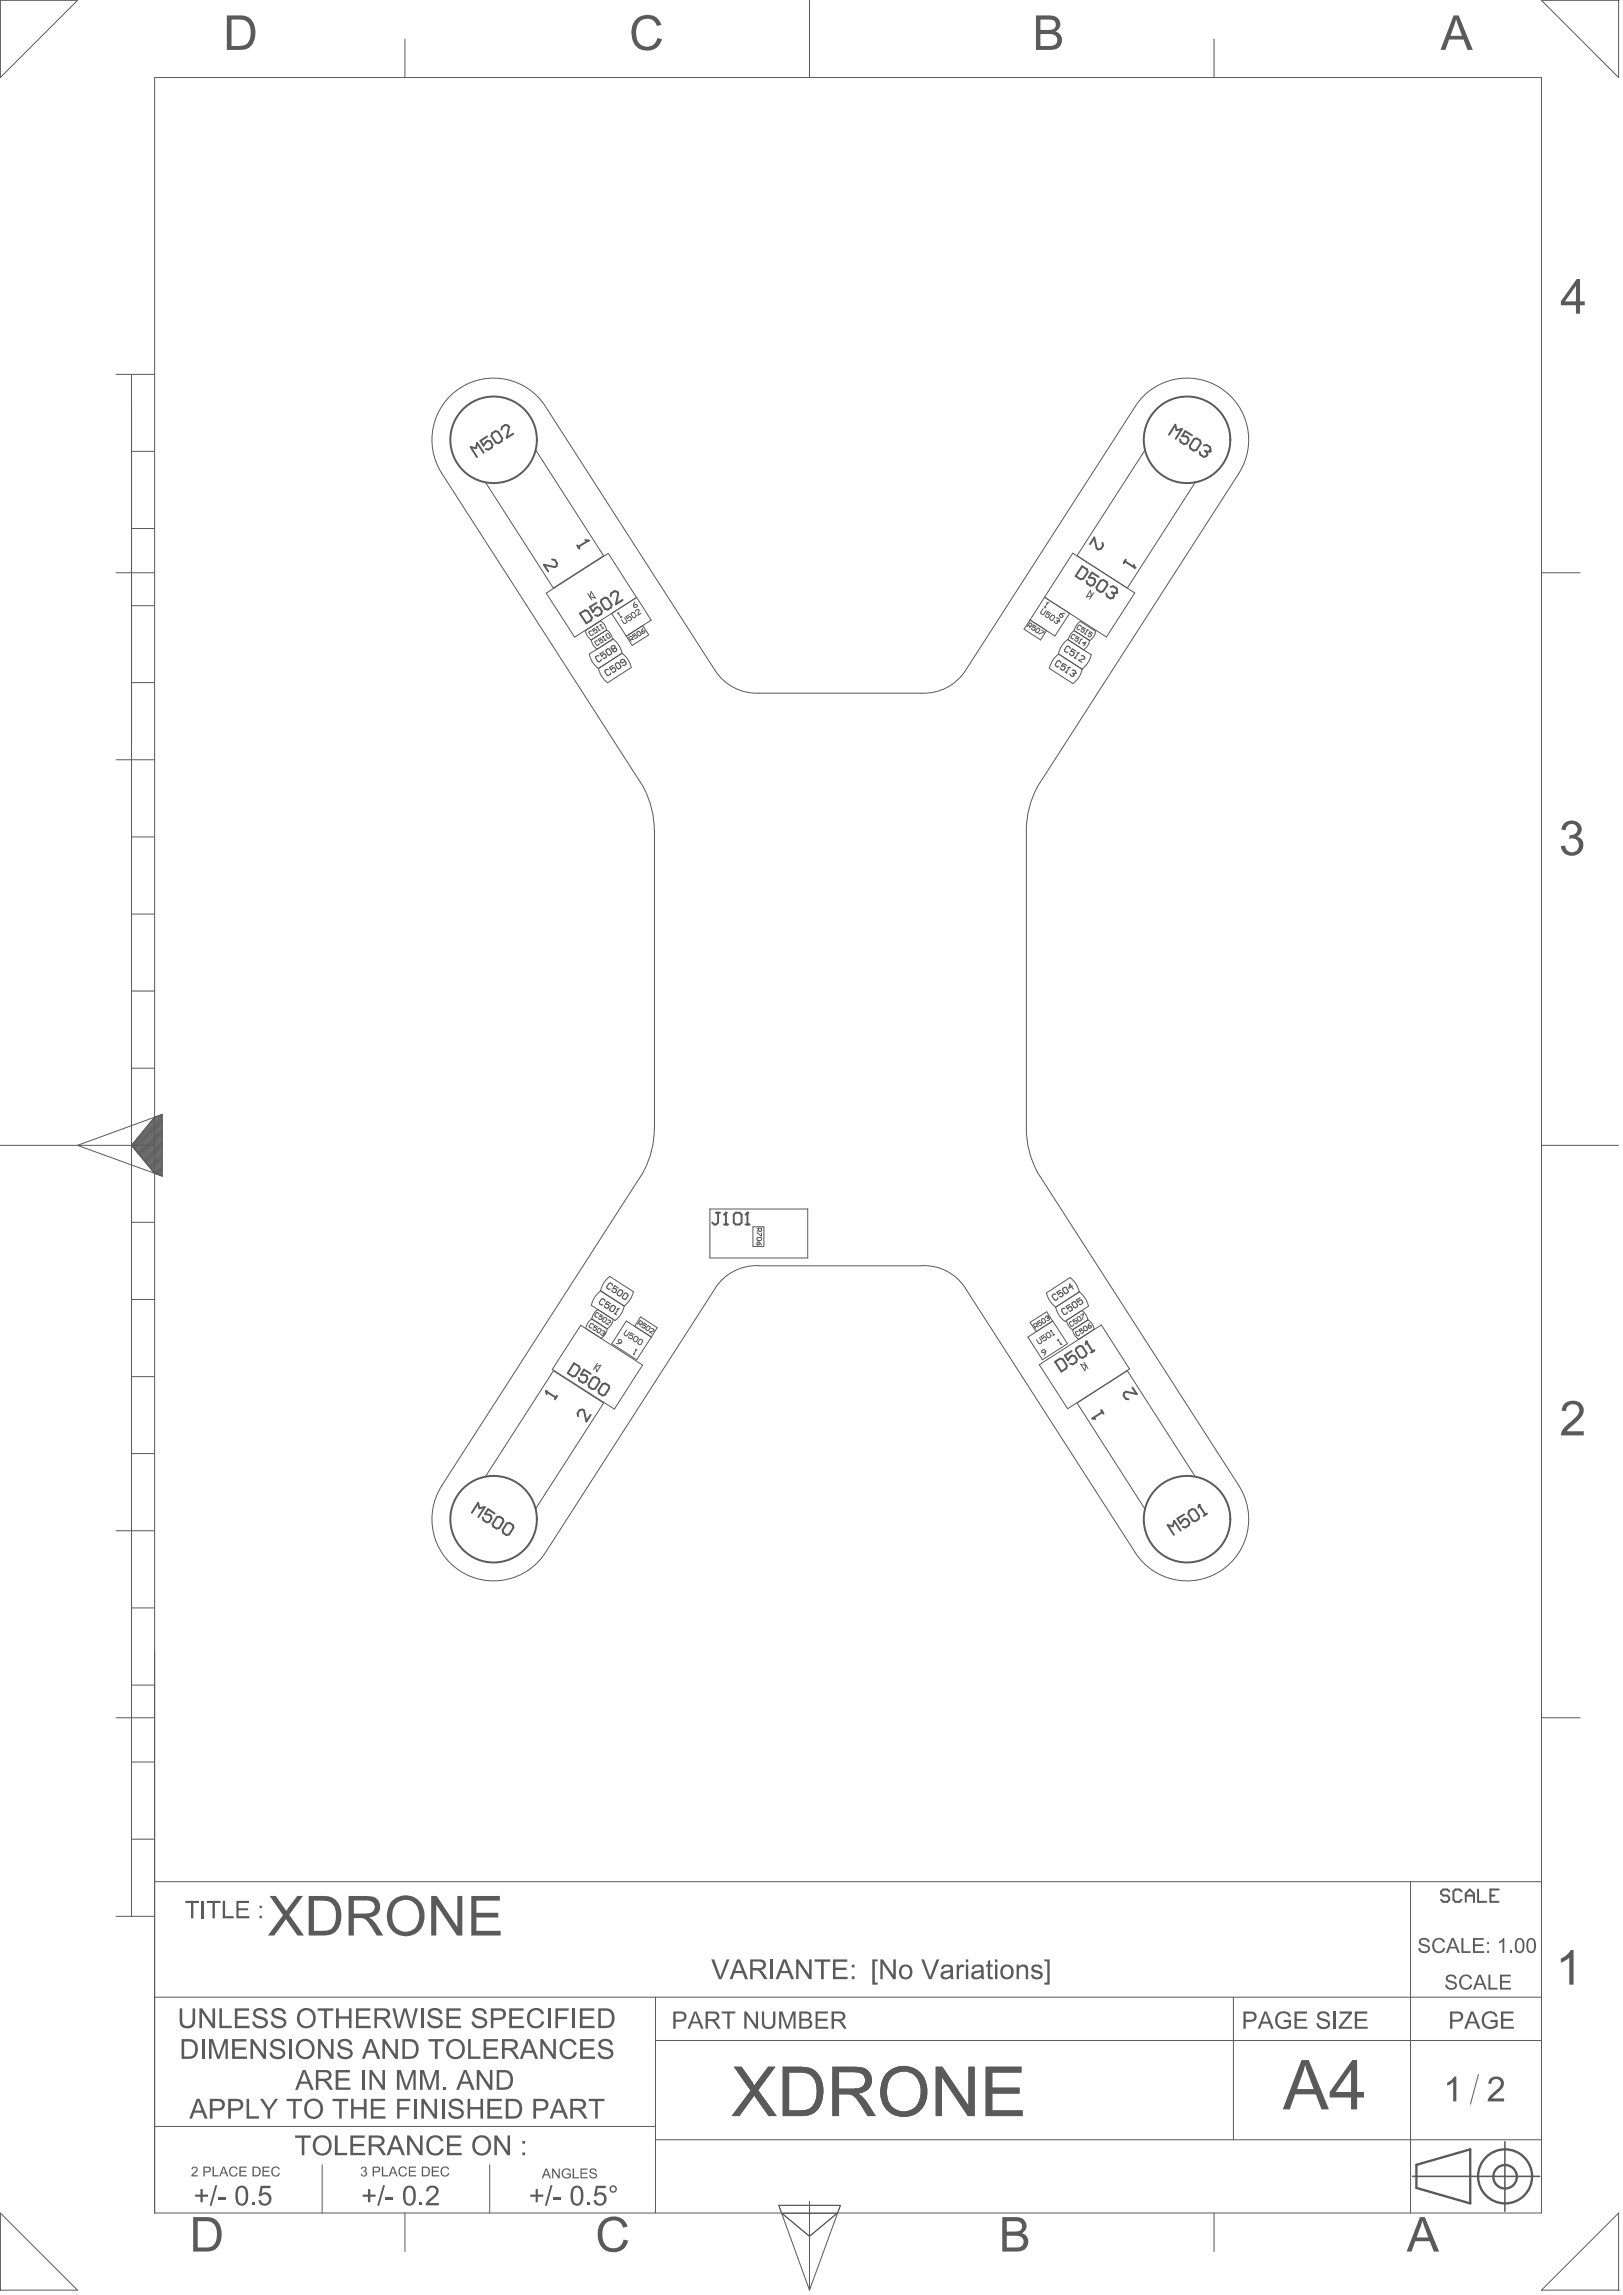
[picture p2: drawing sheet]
<svg xmlns="http://www.w3.org/2000/svg" width="700mm" height="991mm" viewBox="0 0 700 991" stroke-linecap="round" stroke-linejoin="round" font-family="sans-serif">
<g fill="none" stroke="#5a5a5a" stroke-width=".43">
<path d="M.2 .2h33.2l-33.2 33.3zM174.7 16.8v16.7M349.3 .2v33.3M523.8 16.8v16.7M665.1 .2h33.3v33.3zM66.7 33.5h598.4v921.7h-598.4zM50.1 161.6h16.6M56.7 161.6v665.6M56.7 194.8h10M56.7 228.1h10M50.1 247.2h16.6M665.1 247.2h16.6"/>
<path d="M56.7 261.4h10M56.7 294.6h10M50.1 327.9h16.6M56.7 361.3h10M56.7 394.6h10M56.7 427.8h10M56.7 461.1h10M.2 494.4h66.5M67 482.1l-1 1M67.7 481.9l-3.9 3.9M68.4 481.6l-6.9 6.9M69.2 481.4l-9.9 9.8"/>
<path d="M69.9 481.1l-12.8 12.9M70 481l-3.3 1.3-10 12.1 10 12.1M70 497.9l-5.7 5.7M70 498.4l-5.5 5.4M70 498.9l-5.2 5.2M70 499.3l-5.1 5.1M70 499.8l-4.8 4.8M70 481v26.6M70 497l-6.1 6.1M70 497.4l-5.9 5.9M70 489.5l-9.5 9.4M70 489.9l-9.3 9.3"/>
<path d="M70 490.4l-9 9M70 490.8l-8.9 8.9M70 491.3l-8.6 8.7M70 491.8l-8.4 8.4M70 492.3l-8.2 8.2M70 492.8l-8 7.9M70 493.2l-7.8 7.9M70 493.7l-7.6 7.6M70 494.1l-7.3 7.5M70 494.6l-7.2 7.2M70 495.1l-6.9 7M70 495.6l-6.8 6.7"/>
<path d="M70 496l-6.5 6.6M70 496.5l-6.3 6.3M70 481l-36.6 13.4 36.6 13.2M70 481.4l-13.1 13.1M70 481.9l-12.9 12.9M70 482.4l-12.7 12.7M70 482.9l-12.5 12.4M70 483.3l-12.2 12.3M70 483.8l-12.1 12.1M70 484.2l-11.8 12M70 484.7l-11.6 11.7M70 485.2l-11.4 11.5"/>
<path d="M70 485.7l-11.2 11.2M70 486.2l-11 11M70 486.6l-10.7 10.8M70 487.1l-10.6 10.6M70 487.5l-10.3 10.4M70 488l-10.1 10.2M70 488.5l-9.9 9.9M70 489l-9.7 9.7M665.1 494.4h33.3M66.7 506.5l3.3 1.1M70 501.2l-4.1 4.2M70 501.6l-4 4"/>
<path d="M70 502.2l-3.7 3.7M70 502.6l-3.5 3.6M70 503.1l-3.3 3.4M70 503.6l-3 2.9M70 504l-2.6 2.7M70 504.5l-2.3 2.3M70 504.9l-1.9 2.1M70 505.5l-1.6 1.6M70 500.3l-4.6 4.6M70 500.7l-4.4 4.4M70 505.9l-1.3 1.3M70 506.4l-.9 .9"/>
<path d="M70 506.9l-.6 .6M70 507.3l-.2 .3M56.7 527.6h10M56.7 560.9h10M56.7 594.2h10M56.7 627.4h10M50.1 660.7h16.6M56.7 694h10M56.7 727.3h10M50.1 741.4h16.6M665.1 741.4h16.6M56.7 760.5h10"/>
<path d="M56.7 793.8h10M66.7 812.2h598.4M608.6 812.2v143M50.1 827.2h16.6M66.7 862.1h598.4M282.8 862.1v93.1M532.2 862.1v61.5M282.8 880.7h382.3M637.9 895.4l-3.5 12.8M66.7 917.8h216.1M139 934.4v20.8M211.3 934.4v20.8"/>
<path d="M282.8 923.6h382.3M.2 955.2l33.2 33.3h-33.2zM174.7 955.2v16.7M336 951.9h26.6l-13.3 36.6M336 951.9l1.3 3.5h24M336 951.9l13.3 36.6M337.2 955.2l12.1 10.1 12-10.1M349.3 950.2v38.3M523.8 955.2v16.7M698.4 955.2v33.3h-33.3z"/>
</g>
<path d="M609.4 939.4h54.9M649.3 924.4v30" fill="none" stroke="#5a5a5a" stroke-width=".68"/>
<path d="M611.1 934.4l23.3-6.7v23.4l-23.3-6.7z" fill="none" stroke="#5a5a5a" stroke-width="1"/>
<g fill="#5a5a5a">
<path d="M673.5 845.4l.1-.1a9.4 9.4 0 0 0 4.2-3.6h1.1v15h-1.8v-11.7l-3.6 2.2z"/>
<path d="M643.2 897l.8-.4a3.3 3.3 0 0 1 4.5 1.2 3.3 3.3 0 0 1-1.2 4.5l-3.6 3.5h5.3v1.2l-7.1-.1a7.4 7.4 0 0 1 3.7-4.7 3.1 3.1 0 0 0 1.4-4.3 2.15 2.15 0 0 0-2.3-.3 2.15 2.15 0 0 0-1.2 1.9l-1.4-.2z"/>
<path d="M260.2 958.4a7.2 7.2 0 0 1 8.6-.5l1.4 1.8 .6 1.3-1.9 .5a4.6 4.6 0 0 0-5.2-3 4.6 4.6 0 0 0-3.8 4.7v1.2a5 5 0 0 0 5.1 6 4.2 4.2 0 0 0 4-3.7l2.1 .4-.1 .3a6 6 0 0 1-6.3 4.7 6.9 6.9 0 0 1-6.8-8.2 7.1 7.1 0 0 1 2.3-5.5z"/>
<path d="M156.2 935.3l1-.1 .9 .5 .1 .9-.5 .5 .2 .2a1.34 1.34 0 0 1-.4 2.2 1.34 1.34 0 0 1-1.9-1.2l.5-.1a.84 .84 0 0 0 1 .9 .84 .84 0 0 0 .7-1.1 .84 .84 0 0 0-1.2-.5l.1-.5a.73 .73 0 0 0 1-.6 .73 .73 0 0 0-.8-.9 .73 .73 0 0 0-.7 .9l-.5-.1z"/>
<path d="M164.8 935.2h.5v3.7h2.2v.5h-2.7z"/>
<path d="M172.7 935.4l1.5-.3 .9 .3 .5 1h-.5l-.2-.3a1.5 1.5 0 0 0-2-.1 1.5 1.5 0 0 0-.3 2l.4 .7a1.2 1.2 0 0 0 1.3 .3 1.2 1.2 0 0 0 .8-1h.5l-.4 1-.8 .5h-.9a2.37 2.37 0 0 1-.8-4.1z"/>
<path d="M176.4 935.2h3v.5h-2.5v1.3h2.4v.5h-2.4v1.4h2.6v.5h-3.1z"/>
<path d="M186.3 935.2h3.1v.5h-2.5v1.3h2.3v.5h-2.3v1.4h2.6v.5h-3.2z"/>
<path d="M190.6 935.7l1.8-.6 1.1 .7 .3 .6h-.6a1.47 1.47 0 0 0-2.1-.5 1.47 1.47 0 0 0-.3 2.1l.3 .6a1.28 1.28 0 0 0 1.3 .4 1.28 1.28 0 0 0 .9-1h.6l-.4 .8-.7 .6-.8 .1a2.3 2.3 0 0 1-1.4-3.8z"/>
<path d="M231.1 944.9h1v2.4h2.3v.9h-2.3v2.4h-1v-2.4h-2.3v-.9h2.3z"/>
<path d="M237.5 943.2h.9l-2.5 8.9h-.8z"/>
<path d="M238.7 948.3h3.3v1.1h-3.3z"/>
<path d="M253.3 950.7h1.3v1.2h-1.3z"/>
<path d="M257.1 943.5h4.3v1h-3.5l-.3 2.3a2.83 2.83 0 0 1 4.2 2 2.83 2.83 0 0 1-3.4 3.2 2.31 2.31 0 0 1-2.3-2.3l1.1-.1a1.65 1.65 0 0 0 1.6 1.6 1.65 1.65 0 0 0 1.7-1.4 1.88 1.88 0 0 0-.8-2.4 1.88 1.88 0 0 0-2.5 .6l-.9-.1z"/>
<path d="M238.2 936h.6l2.2 3.3v-3.3h.5v4.2h-.6l-2.2-3.2v3.2h-.5z"/>
<path d="M242.9 936.5l.8-.5 1.2-.1 .6 .2 .7 1.1-.5 .2-.3-.7-1.4-.3-1 .9v1a1.67 1.67 0 0 0 1 1.4 1.67 1.67 0 0 0 1.7-.3v-.8h-1.2v-.5h1.8v1.6l-1.8 .6a2.26 2.26 0 0 1-2.1-1.3 2.26 2.26 0 0 1 .5-2.5z"/>
<path d="M247.1 936h.6v3.7h2.1v.5h-2.7z"/>
<path d="M250.5 936h3v.5h-2.5v1.3h2.3v.5h-2.3v1.4h2.6v.5h-3.1z"/>
<path d="M254.9 936.1h1.9l.7 .9-.5 .3a1.03 1.03 0 0 0-1-.9 1.03 1.03 0 0 0-1.1 .9l2.1 .7 .5 .6a1.62 1.62 0 0 1-1.4 1.8 1.62 1.62 0 0 1-1.8-1.3l.5-.3 .1 .7 1.5 .3a.75 .75 0 0 0 .7-.9 .75 .75 0 0 0-1.1-.5l-.4-.2a1.14 1.14 0 0 1-1.1-.8 1.14 1.14 0 0 1 .4-1.3z"/>
<path d="M158.8 944.9h1v2.4h2.3v.9h-2.3v2.4h-1v-2.4h-2.3v-.9h2.3z"/>
<path d="M165.3 943.2h.8l-2.5 8.9h-.9z"/>
<path d="M166.4 948.3h3.3v1.1h-3.3z"/>
<path d="M181.1 950.7h1.1v1.2h-1.1z"/>
<path d="M184.8 943.9l1-.4a2.64 2.64 0 0 1 3.3 1.4 2.64 2.64 0 0 1-1.2 3.4l-2.8 2.6h4.2v1h-5.6l.1-.8 .6-1 1.7-1.6a3.1 3.1 0 0 0 1.9-3.5 1.66 1.66 0 0 0-1.9-.7 1.66 1.66 0 0 0-1.2 1.6l-1.1-.1z"/>
<path d="M675.3 605.6h.1a5 5 0 0 1 7.8 2.2 8.1 8.1 0 0 1-3.9 6.9l-3.3 3.1h7.3v1.8h-9.8a8.8 8.8 0 0 1 4.6-6.2 8.1 8.1 0 0 0 3.4-4.7 2.93 2.93 0 0 0-3.1-2.6 2.93 2.93 0 0 0-2.8 3l-1.8-.2 .7-2.3z"/>
<path d="M675.1 355.2a4.3 4.3 0 0 1 5.1-.6 4.3 4.3 0 0 1 2 4.6l-.5 .9-1.3 1a4 4 0 0 1 1.3 7 5 5 0 0 1-8.2-2.9l1.8-.2a2.99 2.99 0 0 0 3.6 2.7 2.99 2.99 0 0 0 2.2-3.8 2.99 2.99 0 0 0-4.1-1.8l.4-1.6a2.45 2.45 0 0 0 3.2-2.3 2.45 2.45 0 0 0-3.1-2.4l-1.3 .6-.7 2-1.9-.4 .8-2z"/>
<path d="M624.5 898.9l1.8-1.2 1.2-1.4h.9v10.7h-1.4v-8.3l-2.6 1.6z"/>
<path d="M551.6 868.7l1.5-.5a2.92 2.92 0 0 1 3.8 2.1l-.9 .3-.1-.3a2.65 2.65 0 0 0-3.5-1 2.65 2.65 0 0 0-1.1 3.5 2.99 2.99 0 0 0 4.8 1.4v-1.4h-2.2v-.9h3.1v2.8l-1.9 1a3.9 3.9 0 0 1-4.7-2 3.9 3.9 0 0 1 1.2-5z"/>
<path d="M558.5 868.2h5.4v1h-4.4v2.2h4.1v.9h-4.1v2.5h4.6v.9h-5.6z"/>
<path d="M568.8 868.8l1.3-.6a2.76 2.76 0 0 1 3.6 2.1l-1 .1a1.83 1.83 0 0 0-1.6-1.4 1.83 1.83 0 0 0-1.9 1.1 2.12 2.12 0 0 0 2.4 1.3l.9 .4a2.18 2.18 0 0 1 1.2 2.8 2.18 2.18 0 0 1-2.8 1.2 2.75 2.75 0 0 1-2.9-2.5l.9-.1a2.09 2.09 0 0 0 1.9 1.8 2.09 2.09 0 0 0 2.2-1.4l-.7-.9-2.5-.7a1.84 1.84 0 0 1-1-3.2z"/>
<path d="M575.4 868.2h1v7.5h-1z"/>
<path d="M578 868.2h5.4v1l-4.7 5.6h4.7v.9h-5.8v-.9l4.6-5.6h-4.2z"/>
<path d="M584.5 868.2h5.4v1h-4.4v2.2h4.2v.9h-4.2v2.5h4.6v.9h-5.6z"/>
<path d="M274.3 8.5a6.6 6.6 0 0 1 11 1.9v.3l-1.9 .5a4.6 4.6 0 0 0-5.2-3 4.6 4.6 0 0 0-3.7 4.7 5.9 5.9 0 0 0 3.3 7 4.5 4.5 0 0 0 5.9-3.5l1.9 .5a6.6 6.6 0 0 1-7.1 4.9 6.6 6.6 0 0 1-5.9-6.3 9.1 9.1 0 0 1 1.7-7z"/>
<path d="M83 935.4l1.4-.2 .7 .5 .2 1-.3 .5-1.7 1.7h2v.5h-2.8l.4-.9 1.5-1.5a.82 .82 0 0 0-.2-1.4 .82 .82 0 0 0-1.1 .8h-.5z"/>
<path d="M91.7 935.2h.6v3.7h2v.5h-2.6z"/>
<path d="M99.6 935.4l1.1-.3 1 .2 .8 1-.6 .1a1.45 1.45 0 0 0-2-.4 1.45 1.45 0 0 0-.3 2 1.25 1.25 0 0 0 1.2 1 1.25 1.25 0 0 0 1.2-1l.6 .2-.5 .9-.8 .4-1.2-.1-.9-.6-.4-1.6 .2-.9z"/>
<path d="M103.3 935.2h3.1v.5h-2.5v1.3h2.3v.5h-2.3v1.4h2.6v.5h-3.2z"/>
<path d="M113.2 935.2h3.1v.5h-2.5v1.3h2.4v.5h-2.4v1.4h2.7v.5h-3.3z"/>
<path d="M117.8 935.4l1-.3 1 .2 1 1.1h-.6a1.47 1.47 0 0 0-2.1-.5 1.47 1.47 0 0 0-.4 2.1l.6 .9 .5 .2 .9-.3 .6-.8h.5l-.7 1.2-1.6 .2a2.37 2.37 0 0 1-.7-4z"/>
<path d="M624.4 852.8l.7-.5h1.1a2.1 2.1 0 0 1 2.2 1.8l-.7 .1a1.56 1.56 0 0 0-1.5-1.2 1.56 1.56 0 0 0-1.6 1.2l.4 .4 2.3 .7a1.87 1.87 0 0 1 1.2 2.4 1.87 1.87 0 0 1-2.3 1.1 2.29 2.29 0 0 1-2.7-2.1h.9v.2a1.82 1.82 0 0 0 1.8 1.2 1.82 1.82 0 0 0 1.7-1.3l-.9-.7-2.4-.8a1.51 1.51 0 0 1-.2-2.5z"/>
<path d="M630.6 852.9l1-.5a2.7 2.7 0 0 1 3.5 1.7l-.8 .2a2.05 2.05 0 0 0-2.7-1.2 2.05 2.05 0 0 0-1.1 2.7 1.97 1.97 0 0 0 1.6 2.3 1.97 1.97 0 0 0 2.3-1.6l.8 .2-.1 .4a2.96 2.96 0 0 1-3.8 1.5 2.96 2.96 0 0 1-1.7-3.7z"/>
<path d="M642.2 852.3h.9v5.7h3.1v.8h-4z"/>
<path d="M647.2 852.3h4.6v.8h-3.8v1.9h3.6v.8h-3.6v2.2h3.9v.8h-4.7z"/>
<path d="M612.7 837l1.7-.5a2.11 2.11 0 0 1 2.4 1.8l-.8 .1a1.58 1.58 0 0 0-1.5-1.2 1.58 1.58 0 0 0-1.5 1.1l.3 .5 2.7 .9a1.88 1.88 0 0 1 .8 2.4 1.88 1.88 0 0 1-2.4 .9h-.1a2.18 2.18 0 0 1-2.3-2.2h.7a1.78 1.78 0 0 0 1.7 1.5 1.78 1.78 0 0 0 1.8-1.3l-.6-.7-2.8-.9a1.5 1.5 0 0 1-.1-2.4z"/>
<path d="M618.9 837.1l1.1-.5a2.6 2.6 0 0 1 3.5 1.7l-.9 .2a2.06 2.06 0 0 0-2.7-1.1 2.06 2.06 0 0 0-1.1 2.7l.1 .5a1.92 1.92 0 0 0 1.9 1.7 1.92 1.92 0 0 0 1.9-1.6l.8 .2v.4a2.93 2.93 0 0 1-3.8 1.6 2.93 2.93 0 0 1-1.7-3.7l.1-1z"/>
<path d="M630.6 836.5h.8v5.7h3.1v.8h-3.9z"/>
<path d="M635.5 836.5h4.7v.8h-3.8v1.9h3.5v.8h-3.5v2.2h4v.8h-4.9z"/>
<path d="M646.8 838.1l.9-.6 .8-1h.5v6.5h-.7v-5l-1.5 .9z"/>
<path d="M651.6 842h.8v1h-.8z"/>
<path d="M612.7 957h2.1l6.1 14.9h-2.3l-1.7-4.5h-6.3l-1.6 4.5h-2.1zM613.7 958.5l-2.5 7.3h5.1z"/>
<path d="M447 6.7h5.5a3.9 3.9 0 0 1 4.2 1.5 3.9 3.9 0 0 1 .1 4.4l-1.4 1a4.1 4.1 0 0 1 2.7 4.8 4.1 4.1 0 0 1-4.5 3.1h-6.6zM448.9 8.4v4.5h3.2a2.61 2.61 0 0 0 3.5-2.3 2.48 2.48 0 0 0-3.1-2.2zM448.9 14.7v5.2h3.8a2.61 2.61 0 0 0 3.3-1.6 2.61 2.61 0 0 0-1.5-3.3z"/>
<path d="M97.9 6.7h5.3a6.3 6.3 0 0 1 7 6.6v1.1a6.4 6.4 0 0 1-6.5 7.1h-5.8zM99.9 8.4v11.5h3.3a4.4 4.4 0 0 0 4.9-4.7 5.5 5.5 0 0 0-2.9-6.6z"/>
<path d="M160.8 935.2h2.3l.6 .3 .4 .7-.4 1.2-2.3 .3v1.7h-.6zM161.4 935.7v1.5h1.1a.79 .79 0 0 0 1-.8 .79 .79 0 0 0-1-.7z"/>
<path d="M169.2 935.2h.7l1.7 4.2h-.6l-.5-1.3h-1.8l-.5 1.3h-.6zM169.6 935.6l-.8 2.1h1.5z"/>
<path d="M182 935.2h2.1l1.1 .7 .3 1.6-.6 1.6-.7 .3h-2.2zM182.6 935.7v3.2l1.8-.2 .5-.6v-1.1a1.27 1.27 0 0 0-1.5-1.3z"/>
<path d="M680.3 120.4h1.4v9.7h2.1v1.7h-2.1v3.6h-1.7v-3.6h-6.5v-1.7zM680 123.4l-4.8 6.7h4.8z"/>
<path d="M247.4 943.8a2.92 2.92 0 0 1 3.1 .2 2.92 2.92 0 0 1 1.2 2.8v1.5a3.1 3.1 0 0 1-3.1 3.8l-.1-.1a2.68 2.68 0 0 1-2.3-3v-1.4a4.9 4.9 0 0 1 1.2-3.8zM248.1 944.5l-.7 1.2-.1 2.3a2.55 2.55 0 0 0 1.5 3.2 2.16 2.16 0 0 0 1.8-2.8v-.9a3.3 3.3 0 0 0-1.1-3.2z"/>
<path d="M263 944.9a1.6 1.6 0 0 1 3.2 0 1.6 1.6 0 0 1-3.2 0zM263.6 944.9a1 1 0 0 0 1.9 0 1 1 0 0 0-1.9 0z"/>
<path d="M235.3 936h.7l1.7 4.2h-.6l-.5-1.2h-1.8l-.5 1.2h-.6zM235.7 936.4l-.7 2.1h1.4z"/>
<path d="M175.2 943.7a2.99 2.99 0 0 1 3.2 .5 2.99 2.99 0 0 1 1 3.1v.8a3 3 0 0 1-3.7 3.8 4.6 4.6 0 0 1-1.7-5.5l.1-1.2zM175.8 944.5l-.1 .1a6.4 6.4 0 0 0 0 6.3 1.78 1.78 0 0 0 2-.2 1.78 1.78 0 0 0 .6-1.9l-.1-2.7a1.6 1.6 0 0 0-.7-1.6 1.6 1.6 0 0 0-1.7 0z"/>
<path d="M536.5 868.2l3.6 .1a2.23 2.23 0 0 1 2.1 2.6 2.23 2.23 0 0 1-2.8 1.8h-1.9v3h-1zM537.5 869.2v2.6h1.9a1.38 1.38 0 0 0 1.8-1.4 1.38 1.38 0 0 0-1.8-1.2z"/>
<path d="M545.5 868.2h1l3.1 7.5h-1.1l-.9-2.2h-3.1l-.8 2.2h-1.1zM546 869l-1.2 3.6h2.5z"/>
<path d="M627.2 6.7h2.2l6.1 14.8h-2.3l-1.7-4.4h-6.3l-1.6 4.4h-2.1zM628.2 8.2l-2.4 7.3h5z"/>
<path d="M432.4 957h5.6a3.8 3.8 0 0 1 4.5 2.2 3.8 3.8 0 0 1-1.6 4.7 4.1 4.1 0 0 1 2.5 5 4.1 4.1 0 0 1-4.8 3h-6.2zM434.4 958.8v4.4h3.3a2.51 2.51 0 0 0 3.3-2.6 2.67 2.67 0 0 0-3.7-1.8zM434.4 965v5.1h3.7a3.4 3.4 0 0 0 3-.9l.1-.2a2.57 2.57 0 0 0 .1-2.8 2.57 2.57 0 0 0-2.5-1.2z"/>
<path d="M83.3 957h5.2a6.3 6.3 0 0 1 7.1 6.7l.1 .8a6.5 6.5 0 0 1-4.7 7.1l-7.7 .3zM85.3 958.8v11.3h3.2a4.3 4.3 0 0 0 5.1-4.6 5.7 5.7 0 0 0-3.2-6.7z"/>
<path d="M561.6 889.2h3.1l8.7 21.3h-3.2l-2.5-6.5h-8.9l-2.3 6.5h-3zM563.1 891.4l-.4 1.9-3.1 8.4h7.2z"/>
<path d="M583.4 889.2h2.1v13.8h3v2.3h-3v5.2h-2.6v-5.2h-9.2v-2.3zM582.9 893.4l-6.6 9.6h6.6z"/>
<path d="M87.7 935.2l2.6 .1 .6 .5v.8a1.22 1.22 0 0 1-1.5 1.1h-1.1v1.7h-.6zM88.3 935.7v1.5h1.1a.79 .79 0 0 0 1-.8 .79 .79 0 0 0-1-.7z"/>
<path d="M96.2 935.2h.6l1.7 4.2h-.6l-.4-1.3h-1.9l-.4 1.3h-.6zM96.5 935.6l-.7 2.1h1.4z"/>
<path d="M108.9 935.2h2.1l1.1 .7 .4 1.6-.7 1.6-.7 .3h-2.2zM109.5 935.7v3.2l1.9-.2 .4-.7 .1-1a1.27 1.27 0 0 0-1.5-1.3z"/>
<path d="M638 852.3h.9l2.6 6.5h-.9l-.8-2h-2.7l-.6 2h-1zM638.4 853l-1 3.1h2.2z"/>
<path d="M626.3 836.5h1l2.6 6.5h-.9l-.8-2h-2.7l-.7 2h-.9zM626.8 837.2l-1.1 3.1h2.2z"/>
<path d="M641.6 838.3h.9v.9h-.9zM641.6 842h.9v1h-.9z"/>
<path d="M654.6 836.8h.1a2.26 2.26 0 0 1 2.4 .4 2.26 2.26 0 0 1 .6 2.4v.6a2.2 2.2 0 0 1-.7 2.3 2.2 2.2 0 0 1-2.5 .2 5 5 0 0 1 .1-5.9zM655 837.4l-.5 1.2v2.4a1.25 1.25 0 0 0 1.3 1.4 1.25 1.25 0 0 0 1.1-1.6v-1.4a1.82 1.82 0 0 0-1.2-2.3z"/>
<path d="M659.4 836.9h.1a2.34 2.34 0 0 1 2.6 .3 2.34 2.34 0 0 1 .6 2.5v.5a2.19 2.19 0 0 1-.8 2.4 2.19 2.19 0 0 1-2.6-.1l-.6-1.3-.1-1.8a2.91 2.91 0 0 1 .8-2.5zM659.9 837.4l-.5 1.6v2a1.25 1.25 0 0 0 1.4 1.4 1.25 1.25 0 0 0 1.1-1.6v-1.3a2.1 2.1 0 0 0-.9-2.3z"/>
</g>
<path d="M625.3 816.4l-.8-.8h-1.8l-.9 .8v.9l.9 .9h1.8l.8 .9v.9l-.8 .9h-1.8l-.9-.9M630.6 816.4l-.9-.8h-1.8l-.8 .8v3.6l.8 .9h1.8l.9-.9M632.4 818.2h3.6M637.7 815.6v5.3h3.6M643.1 818.2h1.7M646.6 815.6h-3.5v5.3h3.5M632.4 820.9v-3.6l1.8-1.7 1.8 1.7v3.6" fill="none" stroke="#5a5a5a" stroke-width=".84"/>
<g fill="#5a5a5a">
<path d="M86.5 944.9h1v2.4h2.3v.9h-2.3v2.4h-1v-2.4h-2.3v-.9h2.3z"/>
<path d="M92.9 943.2h.8l-2.4 8.9h-.9z"/>
<path d="M94.2 948.3h3.2v1.1h-3.2z"/>
<path d="M108.8 950.7h1.1v1.2h-1.1z"/>
<path d="M112.5 943.5h4.2v1h-3.4l-.5 2.3 .3-.1a2.89 2.89 0 0 1 4.1 2.8 2.89 2.89 0 0 1-4.5 2.2l-.8-.7-.4-1.1 1.1-.3a1.84 1.84 0 0 0 2.6 1.4 1.84 1.84 0 0 0 .6-2.9 1.82 1.82 0 0 0-3.1-.1l-1.1-.1z"/>
<path d="M106.4 905.9h1.1v7.6h4.2v1h-5.3z"/>
<path d="M112.1 905.9h1.4l2.5 4.1 2.6-4.1h1.4l-3.5 4.9v3.7h-1.1v-3.7z"/>
<path d="M123.6 905.9h6.8v1h-2.8v7.6h-1.1v-7.6h-2.9z"/>
<path d="M143.5 905.9h6.7v1h-2.8v7.6h-1.1v-7.6h-2.8z"/>
<path d="M151.5 905.9h1.1v3.6h4.4v-3.6h1.2v8.6h-1.2v-4h-4.4v4h-1.1z"/>
<path d="M160 905.9h6.2v1h-5.1v2.7h4.8v1h-4.8v2.9h5.3v1h-6.4z"/>
<path d="M171.3 905.9h5.8v1h-4.7v2.7h4.1v1h-4.1v3.9h-1.1z"/>
<path d="M178.7 905.9h1.2v8.6h-1.2z"/>
<path d="M181.8 905.9h1.2l4.5 6.8v-6.8h1.1v8.6h-1.2l-4.5-6.7v6.7h-1.1z"/>
<path d="M190.6 905.9h1.2v8.6h-1.2z"/>
<path d="M194.3 906.6l1-.6a3.1 3.1 0 0 1 4.6 2.4l-1.1 .1a2.06 2.06 0 0 0-1.9-1.7 2.06 2.06 0 0 0-2.1 1.3 2.71 2.71 0 0 0 2.7 1.5 2.5 2.5 0 0 1 2.6 2.6 2.5 2.5 0 0 1-2.8 2.4h-.5a3.1 3.1 0 0 1-3.4-2.8l1.1-.1a2.4 2.4 0 0 0 2.1 1.9 2.4 2.4 0 0 0 2.4-1.4 2.97 2.97 0 0 0-2.8-1.7l-.3-.1a2.26 2.26 0 0 1-2-1.4 2.26 2.26 0 0 1 .4-2.4z"/>
<path d="M201.7 905.9h1.1v3.6h4.5v-3.6h1.1v8.6h-1.1v-4h-4.5v4h-1.1z"/>
<path d="M210.3 905.9h6.2v1h-5v2.7h4.7v1h-4.7v2.9h5.2v1h-6.4z"/>
<path d="M254 905.9h6.8v1h-2.9v7.6h-1.1v-7.6h-2.8z"/>
<path d="M144.8 893.5h6.2v1h-5v2.6h4.7v1h-4.7v2.9h5.2v1h-6.4z"/>
<path d="M156.3 893.5h1.1v8.5h-1.1z"/>
<path d="M159.4 893.5h1.1l4.5 6.7v-6.7h1.1v8.5h-1.2l-4.5-6.7v6.7h-1z"/>
<path d="M171.3 893.5h1.6l2.5 7.3 2.5-7.3h1.5v8.5h-1.1v-7.1l-2.5 7.1h-1l-2.4-7.2v7.2h-1.1z"/>
<path d="M181.2 893.5h1.7l2.4 7.3 2.5-7.3h1.5v8.5h-1.1v-7.1l-2.4 7.1h-1l-2.5-7.2v7.2h-1.1z"/>
<path d="M191.4 900.8h1.1v1.2h-1.1z"/>
<path d="M205.7 893.5h1.2l4.5 6.7v-6.7h1.1v8.5h-1.2l-4.5-6.7v6.7h-1.1z"/>
<path d="M316.6 892.1h3.4l5.5 8.1 5.9-8.1h3.2l-7.5 10.1 8.1 11.2h-3.6l-6.2-8.9-6.4 8.9h-3.3l8.1-11z"/>
<path d="M403.7 892.1h2.9l11.2 16.7v-16.7h2.7v21.3h-2.9l-11.2-16.7v16.7h-2.7z"/>
<path d="M425.3 892.1h15.4v2.5h-12.6v6.5h11.8v2.5h-11.8v7.3h13.1v2.5h-15.9z"/>
<path d="M376.4 845.7h2.3v.9h-1.2v9.1h1.2v1h-2.3z"/>
<path d="M379.8 845.7h1.1l4.5 6.7v-6.7h1.1v8.6h-1.2l-4.5-6.8v6.8h-1z"/>
<path d="M397.5 845.7h1.2l2.7 7.6 2.7-7.6h1.2l-3.3 8.6h-1.2z"/>
<path d="M412.8 848h.9v1a1.49 1.49 0 0 1 2.4-.7l-.4 .9-.3-.2a1.45 1.45 0 0 0-1.6 2v3.3h-1z"/>
<path d="M426.2 846.5l1-.6v2.1h1.1v.9h-1.1v3.6a.76 .76 0 0 0 .3 .8 .76 .76 0 0 0 .8 .1l.1 .9h-.5a1.4 1.4 0 0 1-1.4-.4 1.4 1.4 0 0 1-.3-1.5v-3.5h-.8v-.9h.8z"/>
<path d="M438.6 848h.9v1l.2-.3a2.2 2.2 0 0 1 2.6-.6 2.2 2.2 0 0 1 1.3 2.4v3.8h-1v-3.8a1.52 1.52 0 0 0-1.8-1.6 1.52 1.52 0 0 0-1.2 2v3.4h-1z"/>
<path d="M445.5 848.5l.8-.5 1.2-.1a2.04 2.04 0 0 1 2.2 1.7l-1 .2a1.43 1.43 0 0 0-1.4-1 1.43 1.43 0 0 0-1.3 .9l.5 .5 2.4 .8a1.8 1.8 0 0 1 .9 2.2 1.8 1.8 0 0 1-2.1 1.2 2.49 2.49 0 0 1-2.9-2l1-.1a1.55 1.55 0 0 0 1.5 1.2 1.55 1.55 0 0 0 1.5-1.2l-1.7-.8a1.78 1.78 0 0 1-1.9-1 1.78 1.78 0 0 1 .3-2z"/>
<path d="M450.6 845.7h2.3v11h-2.3v-1h1.3v-9.1h-1.3z"/>
<path d="M306.9 845.7h1.2l2.7 7.6 2.7-7.6h1.2l-3.3 8.6h-1.2z"/>
<path d="M332.5 845.7h1.1v8.6h-1.1z"/>
<path d="M343.5 845.7h1.1l4.5 6.7v-6.7h1.1v8.6h-1.2l-4.5-6.8v6.8h-1z"/>
<path d="M351.5 845.7h6.7v1.1h-2.8v7.5h-1.2v-7.5h-2.7z"/>
<path d="M359.4 845.7h6.2v1.1h-5.1v2.5h4.7v1h-4.7v3h5.2v1h-6.3z"/>
<path d="M311.4 868.2h5.9v.9h-2.5v6.6h-1v-6.6h-2.4z"/>
<path d="M321.1 868.2h1.1l3.9 5.9v-5.9h1v7.5h-1.1l-3.8-5.9v5.9h-1.1z"/>
<path d="M328.7 868.2h1v4.4a1.98 1.98 0 0 0 2 2.3 1.98 1.98 0 0 0 1.9-2.4v-4.3h1v4.6a2.69 2.69 0 0 1-3.1 3 2.63 2.63 0 0 1-2.8-3.3z"/>
<path d="M336.2 868.2h1.4l2.2 6.4 2.1-6.4h1.4v7.5h-1v-6.3l-2.2 6.3h-.8l-2.2-6.4v6.4h-.9z"/>
<path d="M351.9 868.2h5.3v.9h-4.4v2.3h4.2v.9h-4.2v2.5h4.6v.9h-5.5z"/>
<path d="M640.3 869.2l1.7-1a3.2 3.2 0 0 1 4.1 2.1l-.9 .2-.5-.9-.7-.5-1.8-.1-1.4 1-.5 2.1a2.89 2.89 0 0 0 1.8 2.7 2.89 2.89 0 0 0 3.1-.7v-1.3h-2.1v-.9h3.1v2.8l-1.8 .9a3.9 3.9 0 0 1-4.6-1.6 3.9 3.9 0 0 1 .5-4.8z"/>
<path d="M647.6 868.2h5.4v.9h-4.4v2.3h4.2v.9h-4.2v2.5h4.6v.9h-5.6z"/>
<path d="M127.3 921.7h6.8v1.1h-2.8v7.5h-1.1v-7.5h-2.9z"/>
<path d="M144.5 921.7h1.2v7.6h4.1v1h-5.3z"/>
<path d="M151.2 921.7h6.1v1.1h-5v2.6h4.8v1h-4.8v2.9h5.3v1h-6.4z"/>
<path d="M175.6 921.7h1.2l4.4 6.8v-6.8h1.1v8.6h-1.2l-4.4-6.7v6.7h-1.1z"/>
<path d="M185.5 922.3l1-.4a3.4 3.4 0 0 1 4.8 2.2l-1.1 .3a2.68 2.68 0 0 0-3.4-1.7 2.68 2.68 0 0 0-1.7 3.4 2.68 2.68 0 0 0 2 3.3 2.68 2.68 0 0 0 3.2-2.1l1.1 .3v.2a3.9 3.9 0 0 1-4.9 2.4 3.9 3.9 0 0 1-2.6-4.7l.5-2z"/>
<path d="M192.9 921.7h6.1v1.1h-5v2.6h4.7v1h-4.7v2.9h5.2v1h-6.3z"/>
<path d="M213.3 921.7h1.2l4.5 6.8v-6.8h1.1v8.6h-1.2l-4.5-6.7v6.7h-1.1z"/>
<path d="M116.4 818.4h2.6l4.5 6.5 4.8-6.5h2.4l-5.9 8.1 6.3 8.9h-2.7l-5-7.1-5.1 7.1h-2.7l6.5-8.8z"/>
<path d="M186 818.4h2.4l8.9 13.4v-13.4h2.2v17h-2.3l-9-13.3v13.3h-2.2z"/>
<path d="M203.3 818.4h12.4v2h-10.2v5.2h9.5v2.1h-9.5v5.7h10.5v2h-12.7z"/>
<path d="M80 820.5h5.9v.9h-2.5v6.6h-1v-6.6h-2.4z"/>
<path d="M87.1 820.5h1v7.5h-1z"/>
<path d="M89.3 820.5h5.9v.9h-2.5v6.6h-1v-6.6h-2.4z"/>
<path d="M96.1 820.5h1v6.6h3.7v.9h-4.7z"/>
<path d="M102 820.5h5.4v.9h-4.5v2.3h4.2v.8h-4.2v2.6h4.7v.9h-5.6z"/>
<path d="M87.1 880.1h1.1v8.6h-1.1z"/>
<path d="M90.2 880.1h1.7l2.4 7.4 2.5-7.4h1.5v8.6h-1v-7.1l-2.6 7.1h-1l-2.4-7.3v7.3h-1.1z"/>
<path d="M100.2 880.1h6.1v1.1h-5v2.6h4.8v1h-4.8v2.9h5.3v1h-6.4z"/>
<path d="M108.1 880.1h1.2l4.4 6.7v-6.7h1.1v8.6h-1.1l-4.5-6.7v6.7h-1.1z"/>
<path d="M117.4 880.7l.7-.4a3.2 3.2 0 0 1 4.8 2.3l-1.1 .1a2.07 2.07 0 0 0-2-1.7 2.07 2.07 0 0 0-2.1 1.6l.7 .7 3.1 .9a2.43 2.43 0 0 1 1.5 2.9 2.43 2.43 0 0 1-2.7 1.8h-.6a3.1 3.1 0 0 1-3.4-2.9l1.1-.2a2.54 2.54 0 0 0 1.9 2 2.54 2.54 0 0 0 2.6-.9 1.58 1.58 0 0 0-1.8-2l-.9-.2a2.33 2.33 0 0 1-2.3-1.3 2.33 2.33 0 0 1 .5-2.7z"/>
<path d="M124.8 880.1h1.2v8.6h-1.2z"/>
<path d="M137.2 880.1h1.1l4.5 6.7v-6.7h1.1v8.6h-1.2l-4.4-6.7v6.7h-1.1z"/>
<path d="M146.3 880.8l1-.6 1.5-.2a2.78 2.78 0 0 1 3.1 2.6l-1.1 .1a2.06 2.06 0 0 0-1.8-1.7 2.06 2.06 0 0 0-2.1 1.3 2.73 2.73 0 0 0 2.7 1.6l.3 .1a2.47 2.47 0 0 1 2.3 2.7 2.47 2.47 0 0 1-2.8 2.2h-.4a3.2 3.2 0 0 1-3.6-2.9l1.1-.2a2.53 2.53 0 0 0 1.8 2 2.53 2.53 0 0 0 2.6-.8 1.46 1.46 0 0 0-1.6-2l-1.1-.4a2.27 2.27 0 0 1-2.2-1.2 2.27 2.27 0 0 1 .3-2.6z"/>
<path d="M165 880.1h1.1l4.5 6.7v-6.7h1.1v8.6h-1.2l-4.4-6.7v6.7h-1.1z"/>
<path d="M184.9 880.1h6.7v1.1h-2.8v7.5h-1.2v-7.5h-2.7z"/>
<path d="M202 880.1h1.1v7.6h4.2v1h-5.3z"/>
<path d="M208.7 880.1h6.1v1.1h-5v2.6h4.7v1h-4.7v2.9h5.2v1h-6.3z"/>
<path d="M233.2 880.1h1.1l4.4 6.7v-6.7h1.1v8.6h-1.2l-4.4-6.7v6.7h-1z"/>
<path d="M242.7 881l1-.6a3.4 3.4 0 0 1 5.1 2.1l-1.1 .3a2.67 2.67 0 0 0-3.2-1.7 2.67 2.67 0 0 0-2 2.9v.5a2.68 2.68 0 0 0 2 3.3 2.68 2.68 0 0 0 3.3-2.1l1.1 .3v.2a3.9 3.9 0 0 1-4.9 2.4 3.9 3.9 0 0 1-2.6-4.7l.5-2z"/>
<path d="M250.3 880.1h6.2v1.1h-5v2.6h4.7v1h-4.7v2.9h5.2v1h-6.4z"/>
<path d="M258.8 880.8l1-.6 1.5-.2a2.87 2.87 0 0 1 3.1 2.6l-1.1 .1a2.12 2.12 0 0 0-1.9-1.7 2.12 2.12 0 0 0-2.2 1.3l.4 .8 2.8 .9a2.47 2.47 0 0 1 2.2 2.7 2.47 2.47 0 0 1-2.7 2.2h-.7a3.1 3.1 0 0 1-3.3-2.9l1-.1a2.52 2.52 0 0 0 2.1 1.9 2.52 2.52 0 0 0 2.6-1.2 2.23 2.23 0 0 0-2.6-1.8l-.3-.2a2.27 2.27 0 0 1-2.3-1.2 2.27 2.27 0 0 1 .4-2.6z"/>
<path d="M77.5 866.9h1.1v5a2.27 2.27 0 0 0 2.3 2.6 2.27 2.27 0 0 0 2.2-2.7v-4.9h1.1v5a3.4 3.4 0 0 1-2.9 3.6 3.4 3.4 0 0 1-3.8-2.8z"/>
<path d="M86.1 866.9h1.1l4.5 6.7v-6.7h1.1v8.5h-1.2l-4.5-6.7v6.7h-1z"/>
<path d="M94.7 866.9h1.1v7.5h4.2v1h-5.3z"/>
<path d="M101.3 866.9h6.2v1h-5.1v2.5h4.8v1h-4.8v3h5.3v1h-6.4z"/>
<path d="M110.1 867.2l1.2-.4a3 3 0 0 1 4.1 2.4l-1.1 .1a2.16 2.16 0 0 0-1.9-1.6 2.16 2.16 0 0 0-2.1 1.1 1.81 1.81 0 0 0 2.1 1.5l.7 .2a2.55 2.55 0 0 1 2.5 2.9 2.55 2.55 0 0 1-3.3 2.1 3.1 3.1 0 0 1-3.4-2.9l1-.1a2.46 2.46 0 0 0 2.1 2 2.46 2.46 0 0 0 2.5-1.3v-.2a2.73 2.73 0 0 0-2.8-1.6l-.3-.1a2.24 2.24 0 0 1-2.1-1.6 2.24 2.24 0 0 1 .8-2.5z"/>
<path d="M118.1 867.2l2-.5a2.75 2.75 0 0 1 3.2 2.5l-1.1 .1a2.16 2.16 0 0 0-1.8-1.6 2.16 2.16 0 0 0-2.2 1.1 2.32 2.32 0 0 0 2.5 1.7h.3a2.55 2.55 0 0 1 2.5 2.9 2.55 2.55 0 0 1-3.2 2.1 3.1 3.1 0 0 1-3.5-2.9l1.1-.1a2.53 2.53 0 0 0 2 2 2.53 2.53 0 0 0 2.5-1.1 2.26 2.26 0 0 0-2.7-2l-.4-.1a2.24 2.24 0 0 1-2.1-1.6 2.24 2.24 0 0 1 .9-2.5z"/>
<path d="M137.1 866.9h6.7v1h-2.8v7.5h-1.2v-7.5h-2.7z"/>
<path d="M145 866.9h1.2v3.4h4.4v-3.4h1.1v8.5h-1.1v-4h-4.4v4h-1.2z"/>
<path d="M153.6 866.9h6.2v1h-5.1v2.5h4.7v1h-4.7v3h5.2v1h-6.3z"/>
<path d="M169.3 866.9h1.2l1.6 7.3 2-7.3h1.4l1.9 7.3 1.7-7.3h1.2l-2.4 8.5h-1.1l-2-7.5-2.1 7.5h-1.2z"/>
<path d="M181.6 866.9h1.1v8.5h-1.1z"/>
<path d="M185.5 867.2l2.1-.5a2.75 2.75 0 0 1 3.2 2.5l-1.1 .1a2.16 2.16 0 0 0-1.8-1.6 2.16 2.16 0 0 0-2.2 1.1 2.32 2.32 0 0 0 2.4 1.7h.4a2.55 2.55 0 0 1 2.5 2.9 2.55 2.55 0 0 1-3.3 2.1 3.1 3.1 0 0 1-3.4-2.9l1.1-.1a2.53 2.53 0 0 0 2 2 2.53 2.53 0 0 0 2.5-1.1 2.26 2.26 0 0 0-2.7-2l-.4-.1a2.24 2.24 0 0 1-2.1-1.6 2.24 2.24 0 0 1 .8-2.5z"/>
<path d="M192.6 866.9h6.2v1h-5.1v2.5h4.7v1h-4.7v3h5.3v1h-6.4z"/>
<path d="M204.5 867.4l1-.5 1.3-.2a2.91 2.91 0 0 1 3.2 2.5l-1.1 .1a2.22 2.22 0 0 0-1.8-1.6 2.22 2.22 0 0 0-2.2 1.1v.3a3.2 3.2 0 0 0 2.8 1.4l.9 .4a2.41 2.41 0 0 1 1.5 2.8 2.41 2.41 0 0 1-2.7 1.8h-.3a3.2 3.2 0 0 1-3.7-2.9h1.1a2.54 2.54 0 0 0 2.2 1.9 2.54 2.54 0 0 0 2.5-1.3 2.56 2.56 0 0 0-2.7-1.8 2.4 2.4 0 0 1-2.4-1.3 2.4 2.4 0 0 1 .4-2.7z"/>
<path d="M219.7 866.9h6.2v1h-5v2.5h4.7v1h-4.7v3h5.2v1h-6.4z"/>
<path d="M228.7 867.6l.8-.5a3.6 3.6 0 0 1 5.3 2.1l-1.1 .2a2.75 2.75 0 0 0-3.6-1.5 2.75 2.75 0 0 0-1.6 3.5 2.67 2.67 0 0 0 2.1 3.1 2.67 2.67 0 0 0 3.1-2.1l1.1 .4a3.8 3.8 0 0 1-3.1 2.7 3.8 3.8 0 0 1-3.7-1.8l-.3-.7a5.4 5.4 0 0 1 1-5.4z"/>
<path d="M236.4 866.9h1.1v8.5h-1.1z"/>
<path d="M239.7 866.9h5.7v1h-4.6v2.6h3.9v1h-3.9v3.9h-1.1z"/>
<path d="M247 866.9h1.2v8.5h-1.2z"/>
<path d="M250.2 866.9h6.2v1h-5.1v2.5h4.7v1h-4.7v3h5.2v1h-6.3z"/>
<path d="M102.8 943.8a2.86 2.86 0 0 1 3.1 .1 2.86 2.86 0 0 1 1.2 2.9v1.8a2.83 2.83 0 0 1-1 2.8 2.83 2.83 0 0 1-3 .3 5.6 5.6 0 0 1-1.4-5.6l.1-1zM103.3 944.6l-.6 1.7-.1 1.7a2.86 2.86 0 0 0 1.3 3.1 1.95 1.95 0 0 0 2.1-2.7l-.1-2.3a1.61 1.61 0 0 0-.8-1.6 1.61 1.61 0 0 0-1.8 .1z"/>
<path d="M84.9 905.9h1.2l3.5 8.6h-1.3l-1-2.6h-3.5l-1 2.6h-1.1zM85.5 906.9l-1.4 4.1h2.9z"/>
<path d="M90.5 905.9l4.5 .1a2.56 2.56 0 0 1 2 3.1 2.56 2.56 0 0 1-3.2 1.9h-2.1v3.5h-1.2zM91.7 906.9v3.1h2.1a1.58 1.58 0 0 0 2-1.5 1.58 1.58 0 0 0-2-1.6z"/>
<path d="M98.5 905.9l3.8 .1a2.54 2.54 0 0 1 2.6 2.9 2.54 2.54 0 0 1-3.1 2.1h-2.2v3.5h-1.1zM99.6 906.9v3.1h2.2a1.58 1.58 0 0 0 2-1.6 1.58 1.58 0 0 0-2-1.5z"/>
<path d="M132.7 906.7l.5-.3a4.1 4.1 0 0 1 4.5 .2 4.1 4.1 0 0 1 1.6 4.2 4.2 4.2 0 0 1-5.3 3.6 4.2 4.2 0 0 1-2.5-5.8zM133.2 907.6l-.7 1.8a2.99 2.99 0 0 0 1.4 3.9 2.99 2.99 0 0 0 3.9-1.2l.2-.6a3.2 3.2 0 0 0-.5-3.7 3.2 3.2 0 0 0-3.7-.6z"/>
<path d="M218.2 905.9h3.3a4.3 4.3 0 0 1 3.4 6.5l-1.2 1.6-1 .4-4.5 .1zM219.4 906.9v6.6h2.3a3.3 3.3 0 0 0 2.2-4.8 2.44 2.44 0 0 0-2.7-1.8z"/>
<path d="M230.1 905.9l3.9 .1a2.53 2.53 0 0 1 2.6 2.8 2.53 2.53 0 0 1-3.1 2.2h-2.2v3.5h-1.2zM231.3 906.9v3.1h2.2a1.58 1.58 0 0 0 1.9-1.6 1.58 1.58 0 0 0-2-1.5z"/>
<path d="M240.4 905.9h1.2l3.5 8.6h-1.3l-.9-2.6h-3.7l-.9 2.6h-1.2zM241 906.9l-1.4 4.1h2.8z"/>
<path d="M246.1 905.9h3.7a2.37 2.37 0 0 1 3 2 2.37 2.37 0 0 1-2.3 2.7l1.2 1.1 1.8 2.8h-1.3l-2-3-.6-.6-1-.2h-1.4v3.8h-1.1zM247.2 906.9v2.8h2.4a1.5 1.5 0 0 0 2-1.2 1.5 1.5 0 0 0-1.7-1.6z"/>
<path d="M130.6 893.5h1.2l3.6 8.5h-1.3l-1-2.6h-3.6l-1 2.6h-1.2zM131.2 894.3l-1.4 4.2h2.9z"/>
<path d="M136.3 893.5h3.8a2.36 2.36 0 0 1 2.9 2 2.36 2.36 0 0 1-2.3 2.7l1.4 1.2 1.6 2.6h-1.3l-2-2.9-1.1-.9h-1.9v3.8h-1.1zM137.4 894.4v2.8h2.4a1.48 1.48 0 0 0 2.1-1.2 1.48 1.48 0 0 0-1.8-1.6z"/>
<path d="M200.1 893.5h1.2l3.5 8.5h-1.3l-1-2.6h-3.5l-1 2.6h-1.2zM200.7 894.3l-1.4 4.2h2.9z"/>
<path d="M214.3 893.5h3.7a4.2 4.2 0 0 1 3.1 6l-.4 .9a3.3 3.3 0 0 1-3.3 1.6h-3.1zM215.4 894.5v6.5l2.1-.1a2.88 2.88 0 0 0 2.6-3.8 2.45 2.45 0 0 0-2.8-2.6z"/>
<path d="M337.7 892.1h7.4a8.8 8.8 0 0 1 10.1 8.6 11.8 11.8 0 0 1-4.3 11.6l-1.6 .6-2.7 .5h-8.9zM340.5 894.6v16.3h4.5a6.1 6.1 0 0 0 6.8-4.2l.1-.3a12.6 12.6 0 0 0-1.4-9.9l-.4-.4a6.6 6.6 0 0 0-5.1-1.5z"/>
<path d="M359.1 892.1h9.5a6.9 6.9 0 0 1 6.8 2.7 5.9 5.9 0 0 1-5.2 8.9l1.7 1 1.5 1.7 4.5 7h-3.6l-2.8-4.6a9.3 9.3 0 0 0-4.8-4.7l-4.7-.1v9.4h-2.9zM362 894.4v7.1h6a4.2 4.2 0 0 0 5.2-3.8 3.8 3.8 0 0 0-4.5-3.3z"/>
<path d="M382.9 894.4a10.3 10.3 0 0 1 11.6-1.7 10.3 10.3 0 0 1 5.6 10.4 10.2 10.2 0 0 1-11.2 10.6 10.2 10.2 0 0 1-9-12.5 11.1 11.1 0 0 1 3-6.8zM384.8 896.2a10.4 10.4 0 0 0 .8 13.7 7.3 7.3 0 0 0 7.9 .5 7.3 7.3 0 0 0 3.7-6.9 7.8 7.8 0 0 0-8-9.3l-2.7 .8z"/>
<path d="M337.7 892.1h7.4a8.8 8.8 0 0 1 10.1 8.6 11.8 11.8 0 0 1-4.3 11.6l-1.6 .6-2.7 .5h-8.9zM340.5 894.6v16.3h4.5a6.1 6.1 0 0 0 6.8-4.2l.1-.3a12.6 12.6 0 0 0-1.4-9.9l-.4-.4a6.6 6.6 0 0 0-5.1-1.5z"/>
<path d="M359.1 892.1h9.5a6.9 6.9 0 0 1 6.8 2.7 5.9 5.9 0 0 1-5.2 8.9l1.7 1 1.5 1.7 4.5 7h-3.6l-2.8-4.6a9.3 9.3 0 0 0-4.8-4.7l-4.7-.1v9.4h-2.9zM362 894.4v7.1h6a4.2 4.2 0 0 0 5.2-3.8 3.8 3.8 0 0 0-4.5-3.3z"/>
<path d="M382.9 894.4a10.3 10.3 0 0 1 11.6-1.7 10.3 10.3 0 0 1 5.6 10.4 10.2 10.2 0 0 1-11.2 10.6 10.2 10.2 0 0 1-9-12.5 11.1 11.1 0 0 1 3-6.8zM384.8 896.2a10.4 10.4 0 0 0 .8 13.7 7.3 7.3 0 0 0 7.9 .5 7.3 7.3 0 0 0 3.7-6.9 7.8 7.8 0 0 0-8-9.3l-2.7 .8z"/>
<path d="M388.9 848.5l.3-.1a3 3 0 0 1 3.8 .5l.4 .8a3.1 3.1 0 0 1-2.9 4.7 3.3 3.3 0 0 1-2.6-2.4 3.3 3.3 0 0 1 1-3.4zM389.6 849.2l-.6 1.2a2.05 2.05 0 0 0 .3 2.4 2.05 2.05 0 0 0 2.4 .5l.7-1 .2-1.1a1.88 1.88 0 0 0-.8-2.1 1.88 1.88 0 0 0-2.2 .1z"/>
<path d="M406.8 848.5l.8-.5 1.8-.1a1.81 1.81 0 0 1 1.8 2.3v3.2l.3 .9h-1.1l-.2-.9-1.1 .8a2.01 2.01 0 0 1-2.6-.2 2.01 2.01 0 0 1-.3-2.5l.8-.6 1.9-.3a.75 .75 0 0 0 1.2-.5 1.61 1.61 0 0 0-1.2-1.3 1.61 1.61 0 0 0-1.7 .6l-.2 .6-1-.2zM407.3 851.8a1.11 1.11 0 0 0-.1 1.5 1.11 1.11 0 0 0 1.5 .2 1.77 1.77 0 0 0 1.3-2.3z"/>
<path d="M416.7 845.7h1.1v1.2h-1.1zM416.7 848h1.1v6.3h-1.1z"/>
<path d="M419.9 848.5l.9-.5h2.1a1.71 1.71 0 0 1 1.5 2.2l.3 4.1h-1.1l-.2-.9-1.1 .8a2.07 2.07 0 0 1-2.4-.1 2.07 2.07 0 0 1-.7-2.3l1-.9 1.9-.3a.93 .93 0 0 0 1.2-.9 .93 .93 0 0 0-1.2-.9l-1.4 .2-.5 1-1-.2zM420.4 851.9a1.15 1.15 0 0 0 .2 1.5 1.15 1.15 0 0 0 1.5 0 1.7 1.7 0 0 0 1.1-2.2z"/>
<path d="M429.3 845.7h1v1.2h-1zM429.3 848h1v6.3h-1z"/>
<path d="M432.7 848.5a3.2 3.2 0 0 1 4.7 1.9 3.2 3.2 0 0 1-3.1 4h-.2a3.5 3.5 0 0 1-1.4-5.9zM433.1 849.4l-.2 .6a2.24 2.24 0 0 0-.1 2.3 2.24 2.24 0 0 0 2.1 1.1 2.53 2.53 0 0 0 1.3-2.4 2.53 2.53 0 0 0-1.7-2.2z"/>
<path d="M318 845.7h1.3l3.5 8.6h-1.3l-1-2.6h-3.6l-.9 2.6h-1.2zM318.6 846.6l-1.3 4.1h2.8z"/>
<path d="M323.7 845.7h3.9a2.36 2.36 0 0 1 2.9 2.1 2.36 2.36 0 0 1-2.4 2.6l1 .7 2.1 3.2h-1.4l-2.1-3.1-1-.7h-1.9v3.8h-1.1zM324.8 846.7v2.8h2.7a1.45 1.45 0 0 0 1.8-1.4 1.45 1.45 0 0 0-1.8-1.4z"/>
<path d="M337.9 845.7h1.2l3.5 8.6h-1.3l-1-2.6h-3.5l-1 2.6h-1.1zM338.5 846.6l-1.4 4.1h2.9z"/>
<path d="M367.5 848h1.2v1.2h-1.2zM367.5 853h1.2v1.3h-1.2z"/>
<path d="M290.5 868.2l4 .1a2.21 2.21 0 0 1 1.6 2.7 2.21 2.21 0 0 1-2.7 1.6h-1.9v3.1h-1zM291.5 869.1v2.7h1.9a1.41 1.41 0 0 0 1.8-1.4 1.41 1.41 0 0 0-1.8-1.3z"/>
<path d="M299.5 868.2h1l3.1 7.5h-1.1l-.9-2.3h-3.1l-.8 2.3h-1zM300 869l-1.2 3.6h2.5z"/>
<path d="M304.4 868.2h3.4a2.06 2.06 0 0 1 2.5 1.8 2.06 2.06 0 0 1-2 2.3l1.1 .9 1.5 2.5h-1.2l-1.4-2.3-1.2-1h-1.7v3.3h-1zM305.4 869.1v2.4h2.2a1.29 1.29 0 0 0 1.8-1.1 1.29 1.29 0 0 0-1.7-1.3z"/>
<path d="M344.9 868.2h2.8a1.88 1.88 0 0 1 2.2 1.2 1.88 1.88 0 0 1-.8 2.3 2.11 2.11 0 0 1 1.2 2.7 2.11 2.11 0 0 1-2.6 1.3h-2.8zM345.8 869.1v2.3l2.6-.1 .7-.7a1.33 1.33 0 0 0-1.8-1.5zM345.8 872.2v2.6l2.5-.1a1.33 1.33 0 0 0 1.1-1.6 1.33 1.33 0 0 0-1.8-.9z"/>
<path d="M358.8 868.2h3.4a2.06 2.06 0 0 1 2.5 1.8 2.06 2.06 0 0 1-2.1 2.3l1.2 .9 1.5 2.5h-1.2l-1.7-2.7-1-.6h-1.6v3.3h-1zM359.8 869.1v2.4h2.2a1.29 1.29 0 0 0 1.7-1.1 1.29 1.29 0 0 0-1.6-1.3z"/>
<path d="M625.7 868.2l4.1 .1a2.25 2.25 0 0 1 1.4 2.8 2.25 2.25 0 0 1-2.7 1.5h-1.8v3.1h-1zM626.7 869.1v2.7h1.8a1.4 1.4 0 0 0 1.8-1.4 1.4 1.4 0 0 0-1.8-1.3z"/>
<path d="M634.6 868.2h1.1l3 7.5h-1.1l-.9-2.3h-3.1l-.8 2.3h-1.1zM635.1 869l-1.2 3.6h2.6z"/>
<path d="M136.4 922.5l.9-.5a4.3 4.3 0 0 1 5 1.2 4.3 4.3 0 0 1 .2 5.1v.2a4.2 4.2 0 0 1-5.6 1.4 4.2 4.2 0 0 1-1.7-5.5zM136.9 923.4l-.7 1.8a2.99 2.99 0 0 0 1.4 3.9 2.99 2.99 0 0 0 3.9-1.2l.2-.6a3.2 3.2 0 0 0-.5-3.7 3.2 3.2 0 0 0-3.7-.6z"/>
<path d="M159.1 921.7h3.8a2.41 2.41 0 0 1 3 2 2.41 2.41 0 0 1-2.3 2.8l1.2 1 1.8 2.8h-1.4l-1.4-2.2a2.38 2.38 0 0 0-2.3-1.6h-1.2v3.8h-1.2zM160.3 922.7v2.8h2.4a1.5 1.5 0 0 0 2-1.2 1.5 1.5 0 0 0-1.7-1.6z"/>
<path d="M170 921.7h1.3l3.4 8.6h-1.2l-1.1-2.6h-3.5l-.9 2.6h-1.2zM170.6 922.7l-1.4 4.1h2.9z"/>
<path d="M205.2 922.5l.2-.1a4.4 4.4 0 0 1 6.1 1.6 4.4 4.4 0 0 1-1.9 6 4.4 4.4 0 0 1-5.2-1.4 4.4 4.4 0 0 1 .1-5.3zM205.7 923.4l-.3 .7a3.5 3.5 0 0 0 2.5 5.4l.3-.1a3.7 3.7 0 0 0 1.8-5.8 2.97 2.97 0 0 0-4.3-.2z"/>
<path d="M225.4 924.1h1.2v1.2h-1.2zM225.4 929.1h1.2v1.2h-1.2z"/>
<path d="M133.2 818.4h6a7.1 7.1 0 0 1 8 6.8 9.8 9.8 0 0 1-3.1 9.1 8.7 8.7 0 0 1-4.8 1.1h-6.1zM135.5 820.4v13h3.7a4.7 4.7 0 0 0 5.6-4.7 8 8 0 0 0-2-7.5l-1.6-.6z"/>
<path d="M150.4 818.4h7.6a5.4 5.4 0 0 1 5.6 2.5 4.7 4.7 0 0 1-4.3 6.8l1.3 .8 1.5 1.8 3.2 5.1h-2.7l-2.6-4a5.7 5.7 0 0 0-3.8-3.5h-3.5v7.5h-2.3zM152.7 820.3v5.7h4.8a3.2 3.2 0 0 0 4.1-3.3l-.7-1.6-1.6-.7z"/>
<path d="M169.2 820.4a8.3 8.3 0 0 1 9.6-1.4 8.3 8.3 0 0 1 4.4 8.7 8.2 8.2 0 0 1-9.8 7.8 8.2 8.2 0 0 1-6.2-10.8l.9-2.7zM170.9 821.7a8.6 8.6 0 0 0 .6 10.9 5.9 5.9 0 0 0 6.6 .3 5.9 5.9 0 0 0 2.8-5.9v-.1a6 6 0 0 0-8.3-6.3z"/>
<path d="M112 822.6h1v1h-1zM112 826.9h1v1.1h-1z"/>
<path d="M78.4 880.1h3.1a4.2 4.2 0 0 1 3.5 6.3l-.2 .5a3.4 3.4 0 0 1-3.4 1.8h-3zM79.5 881.2v6.5h2.2a3.3 3.3 0 0 0 2.3-4.8 2.44 2.44 0 0 0-2.8-1.7z"/>
<path d="M129 880.9l.5-.2a4.2 4.2 0 0 1 5.2 .6 4.2 4.2 0 0 1 .7 5.1l-.2 .3a4.1 4.1 0 0 1-5.4 1.7 4.1 4.1 0 0 1-2-5.3zM130 881.5a3.9 3.9 0 0 0 .8 6.3h1.2a3.6 3.6 0 0 0 2.6-3 3.6 3.6 0 0 0-1.7-3.6 3.1 3.1 0 0 0-2.9 .3z"/>
<path d="M159.3 880.1h1.3l3.5 8.6h-1.3l-1-2.6h-3.5l-1 2.6h-1.2zM159.9 881.1l-1.3 4h2.9z"/>
<path d="M173.6 880.1h3.1a4.2 4.2 0 0 1 3.6 6.3l-.3 .5a3.4 3.4 0 0 1-3.3 1.8h-3.1zM174.7 881.2v6.5h2.3a3.3 3.3 0 0 0 2.3-4.8 2.5 2.5 0 0 0-2.8-1.7z"/>
<path d="M193.9 880.9l.2-.1a4.2 4.2 0 0 1 5.1 .2 4.2 4.2 0 0 1 1.2 5 4.2 4.2 0 0 1-5.6 2.5 4.2 4.2 0 0 1-2.1-5.7zM194.4 881.8l-.3 .6a3.4 3.4 0 0 0 2.6 5.4h.6a3.5 3.5 0 0 0 2.1-3.7 3.5 3.5 0 0 0-3-3.1z"/>
<path d="M216.6 880.1h3.9a2.36 2.36 0 0 1 2.9 2.1 2.36 2.36 0 0 1-2.4 2.6l.9 .6 2.2 3.3h-1.4l-1.4-2.2a2.35 2.35 0 0 0-2.2-1.6h-1.3v3.8h-1.2zM217.8 881.1v2.9h2.4a1.5 1.5 0 0 0 2-1.4 1.5 1.5 0 0 0-1.8-1.5z"/>
<path d="M227.5 880.1h1.3l3.4 8.6h-1.2l-1.1-2.6h-3.5l-.9 2.6h-1.2zM228.1 881.1l-1.4 4h2.9z"/>
<path d="M129.2 867.9h.1a4.2 4.2 0 0 1 5.6-.2 4.2 4.2 0 0 1 .9 5.5 4.1 4.1 0 0 1-5.5 1.9 4.1 4.1 0 0 1-2-5.3zM130.3 868.3a3.6 3.6 0 0 0-1 3.9 3.6 3.6 0 0 0 3.2 2.4l.1-.1a3.5 3.5 0 0 0 2.5-3.6 3.5 3.5 0 0 0-3-3.3z"/>
<path d="M161.5 866.9h3.9a2.35 2.35 0 0 1 2.9 2 2.35 2.35 0 0 1-2.4 2.6l1 .7 2.1 3.2h-1.4l-2-3.1-1-.7h-2v3.8h-1.1zM162.6 867.8v2.8h2.6a1.46 1.46 0 0 0 2-1.3 1.46 1.46 0 0 0-1.9-1.5z"/>
<path d="M211.8 866.9l4.5 .1a2.56 2.56 0 0 1 1.9 3.1 2.56 2.56 0 0 1-3.1 1.9h-2.2v3.4h-1.1zM212.9 867.9v3h2.2a1.59 1.59 0 0 0 2-1.5 1.59 1.59 0 0 0-2-1.5z"/>
<path d="M258.2 866.9l4.3 .1a4.7 4.7 0 0 1 1.4 7.6l-1.8 .7-3.9 .1zM259.2 867.9v6.5l2.2-.1a2.72 2.72 0 0 0 2.6-3.6 2.53 2.53 0 0 0-3-2.8z"/>
</g>
<g fill="none" stroke="#5a5a5a" stroke-width=".43">
<path d="M231 194l29.4 45.9-21.7 13.9-29.4-45.7M494.1 194.1l-29.4 45.8M515.9 207.9l-29.5 45.9M462.8 238.8l26.8 17.1-12.2 19.1-26.7-17.2zM253.6 256.2l1.8 2.8M255 255.3l1.8 2.8-2.3-.5zM256.8 258v.1M274.6 257.9l-12.1-19-26.8 17.1 12.2 19 26.8-17.1 6.3 9.8-10.8 6.9M450.7 257.8l-6.3 9.8M470.4 254.9v.1M470.4 254.9l.6 2.3-2.3 .5zM471.9 255.8l-1.8 2.8"/>
<path d="M259.2 268l-6.6 4.2M261.7 272l-6.6 4.2M261.7 271.9l-6.5 4.2M263.9 264.8l6.3 9.8M264.3 276l-6.6 4.2M264.5 275.8l-10.2 6.5M277.3 270l2.6 4-7.1 4.6-2.6-4M444.4 267.6l-2.6 4 7.2 4.6 2.5-4M460.7 276l10.2 6.6M461 276.2l6.5 4.2M461.5 264.7l-6.3 9.8-10.8-6.9M463.5 272.2l6.7 4.3"/>
<path d="M466.1 268.3l6.6 4.2M258.2 288.5l10.2-6.5-10.2 6.6M272.3 288.1l-10.2 6.6M452.7 288.5l10.2 6.6M456.7 282.2l10.2 6.7-10.2-6.6M306.3 521.8h42.2v21.2h-42.2zM324.9 529.5h4.7v8.5h-4.7zM259.1 557.3l10.2 6.5M259.2 557.1l10.1 6.6M263 550.9l10.3 6.6M461.7 551.4l-10.2 6.6M465.7 557.6l-10.2 6.6"/>
<path d="M250.6 572.1l26.6 17.1-12.1 19-26.8-17.1zM252.7 573.3l6.6 4.3M255.1 563.4l10.2 6.5M255.3 569.4l6.6 4.2M255.4 569.3l6.6 4.2M258 565.3l6.6 4.2M270.2 570.2l10.8 6.9-6.3 9.8-10.7-6.9zM276.4 568.4l7.2 4.7-2.6 3.9-7.1-4.5zM443.5 577.1l10.7-6.9 6.4 9.8-10.8 6.9zM454.1 570.2l-2.5-4-7.2 4.6 2.7 4M456.9 578.1l-.7 .5 .3-.3 1.3 2M466.7 565.7l-6.6 4.2"/>
<path d="M469.3 569.7l-6.5 4.2M469.4 569.8l-6.6 4.2M469.7 563.8l-10.2 6.6M472 573.8l-6.5 4.3M257 589.8l2.2-.5-1.7 2.8zM257.5 592v.1M257.8 588.4l-1.8 2.8M448.4 589l26.8-17.1 12.1 19-26.6 17.2zM466.3 588.9l2.3 .5-.5 2.3zM466.3 588.9v.1M467.7 587.9l1.7 2.8M209.3 637.6l29.4-45.9 21.7 13.9-29.4 45.8"/>
<path d="M515.8 637.5l-29.4-45.8-21.7 13.9 29.5 46"/>
<circle cx=".2" cy=".2" r=".08"/>
<circle cx="698.4" cy=".2" r=".08"/>
<circle cx=".2" cy="988.5" r=".08"/>
<circle cx="698.4" cy="988.5" r=".08"/>
</g>
<g fill="none" stroke="#5a5a5a" stroke-width="1">
<circle cx="649.4" cy="939.4" r="11.7"/>
<circle cx="649.4" cy="939.6" r="5.1"/>
</g>
<circle cx="457.8" cy="580.3" r=".17" fill="#5a5a5a"/>
<path d="M452.1 260.2l-1.2 1.9 .3 .3-.7-.5M457.9 579.7l-.1 .6M449.6 583l.6-.5 .6 .1 .4 .7-1 .6-.5-.1-.3-.3zM451.2 583.3l-.7 1.8" fill="none" stroke="#5a5a5a" stroke-width=".43"/>
<circle cx="452.1" cy="260.2" r=".17" fill="#5a5a5a"/>
<path d="M452.1 260.2h-.6M457.5 265l1 .6v.8l-.6 .2-.6-.4-.2-.6zM459.5 264.8l-2 .2M274.9 582.8l-.6-.4 .2 .2-1.1 2" fill="none" stroke="#5a5a5a" stroke-width=".43"/>
<circle cx="273.4" cy="584.6" r=".17" fill="#5a5a5a"/>
<path d="M273.9 259.7l-.6 1.8M273.3 261.5l1-.6 .7 .4-.1 .5-.7 .5-.5-.1zM266.9 578.3l.6-.2 .7 .5 .1 .6-.4 .5-1.1-.5zM267.9 579.7l-2 .2M273.9 584.5l-.5 .1" fill="none" stroke="#5a5a5a" stroke-width=".43"/>
<path d="M476.1 610.2l-.9-1.5 .5 .8-4.3 2.7" fill="none" stroke="#5a5a5a" stroke-width=".84"/>
<circle cx="471.4" cy="612.2" r=".42" fill="#5a5a5a"/>
<path d="M475.7 234.3l.2 1.2-.9 1.4-1.2 .3-.7-.5-1-4.7-1.8 2.9M485.7 241.6l-.8 1.4 .4-.8 4.2 2.8M471.4 612.2l1.2 .3" fill="none" stroke="#5a5a5a" stroke-width=".84"/>
<circle cx="489.5" cy="245" r=".42" fill="#5a5a5a"/>
<path d="M489.3 243.8l.2 1.2" fill="none" stroke="#5a5a5a" stroke-width=".84"/>
<path d="M446.5 572.9l.9-.6-.3-1-.5-.1-.8 .6 1.1 1.6M447.1 572.6l.9 .1M448.6 569.9l-1.1 .8 .5 .8 .7-.8 .5 .1 .3 .6-.7 .8-.4-.1M449.4 569.4l1-.2 .8 1.1-.1 .5-1 .2-.8-1.1zM452.3 568.3l-.6-.3-.6 .3-.1 .5" fill="none" stroke="#5a5a5a" stroke-width=".43"/>
<circle cx="452.3" cy="568.3" r=".17" fill="#5a5a5a"/>
<path d="M326.6 530.1h2v1l-.4 .4-1-.4v-1M326.6 532.2l1.6 1.2h.4v-1.2M326.9 534.1h1.3l.4 1-.4 .4h-1.3l-.3-.4zM326.9 536.1h.7v1l-.4 .3-.6-.3zM327.2 530.8l-.6 .7M327.6 536.1l1 1.3M452.2 568.8l-.2 .2M452.2 568.8l.7 .4-.2 .5-1 .2M452.3 568.3l-.1 .5" fill="none" stroke="#5a5a5a" stroke-width=".43"/>
<path d="M264.2 554.9l-.1-.6-.7-.5-.6 .2-1 1.4 .2 .7 .7 .4 .6-.1M266.8 556l-1.6-1-.7 1.2 1.4 .3 .1 .6-.5 .8h-.6l-.8-.4v-.7M267.3 556.8l.6-.1 .7 .5 .1 .6-.9 1.5-.6 .1-.8-.4-.1-.7zM269.5 558.3l.6-.2 .7 .5 .2 .6-1 1.5-.6 .1-.8-.4-.1-.7zM261 561.7l-.1-.6-.7-.5-.7 .1-.9 1.5 .1 .6 .8 .5 .6-.1M263.5 562.8l-1.5-1.1-.7 1.2 1 .1 .5 .9-.5 .7-.6 .1-.8-.4v-.7M264 563.6l.7-.2 .7 .5 .1 .6-.9 1.6h-.7l-.7-.4-.2-.7zM266.8 564.9l-1.4 2.3 .4 .2-.7-.5" fill="none" stroke="#5a5a5a" stroke-width=".51"/>
<circle cx="266.8" cy="564.9" r=".25" fill="#5a5a5a"/>
<path d="M266.8 564.9l-.5 .1" fill="none" stroke="#5a5a5a" stroke-width=".51"/>
<path d="M256 572v-.5l-1.1-.2-.7 1.1 .1 .5 1 .3M257.9 572.8l-1.1-.7-.6 .8 .8 .1 .4 .7-.9 .6-.6-.8M258.2 573.4l.5-.1 .7 .9-.7 1.1-.5 .1-.6-.4v-.4zM258.4 567.3l-.6-.7h-.5l-.7 1.1 .6 .9 .5-.1M259.9 574.5l1 .3 .2 .5-.2 .2M260.3 568.2l-1.1-.8-.5 .9 1 .2 .1 .5-.4 .5-.5 .1-.7-.8M260.7 568.8l1 .2 .1 .5-.7 1.1-.5 .1-.6-.3-.1-.5zM262.4 569.9l1 .2 .1 .5-2.1 .7 1.1 .7" fill="none" stroke="#5a5a5a" stroke-width=".43"/>
<circle cx="260.9" cy="575.5" r=".17" fill="#5a5a5a"/>
<path d="M266.7 264.6l1.2 1.9 .4-.3-.7 .5M259.2 575.6l.1 .5 .6 .4 .6-.4-.1-.5M260.2 575.4l.2 .2M260.9 575.5l-.5 .1" fill="none" stroke="#5a5a5a" stroke-width=".43"/>
<path d="M262.5 289l-.6-.1-.8 .4-.1 .7 1 1.4 .5 .2 .8-.5 .2-.6M264.5 287.2l-1.5 .9 .7 1.1 .9-1.1 .6 .2 .5 .8-.1 .6-.8 .5-.6-.2M265.6 286.4l.7-.4 .6 .1 1 1.5-.1 .6-.8 .5-.6-.1-.9-1.6zM269.7 285.4l-1.2 .7-.6-.1-.2-.4 .2-.6 .7-.4 .6 .1 .9 1.5v.6l-.8 .5-.6-.2" fill="none" stroke="#5a5a5a" stroke-width=".51"/>
<circle cx="266.7" cy="264.6" r=".17" fill="#5a5a5a"/>
<path d="M255.3 272.4l-1.1 .3-.1 .4 .8 1.2 .4 .1 .7-.9M256.7 271.1l-1.1 .6 .5 .9 .7-.9 .8 .7v.5l-1.1 .3M257.6 270.5l1.1 1.7M258.9 272l-.5 .3M266.7 264.6l-.2 .5" fill="none" stroke="#5a5a5a" stroke-width=".43"/>
<circle cx="257.6" cy="270.5" r=".17" fill="#5a5a5a"/>
<path d="M257.6 270.5l-.1 .5M259 269.6l1 1.7 .3-.2-.5 .4" fill="none" stroke="#5a5a5a" stroke-width=".43"/>
<circle cx="259" cy="269.6" r=".17" fill="#5a5a5a"/>
<path d="M257.8 276.6l-1 .3-.1 .4 .7 1.2 .5 .1 .6-.9M259 269.6l-.1 .4M259.3 275.3l-1.1 .7 .5 .8 .7-.8 .8 .6-.1 .5-1 .3M260.1 274.7l1.1 1.7 .3-.2-.6 .4" fill="none" stroke="#5a5a5a" stroke-width=".43"/>
<circle cx="260.1" cy="274.7" r=".17" fill="#5a5a5a"/>
<path d="M260.1 274.7l-.1 .5M261.5 273.9l.6-.5 .4 .2 .8 1.1-.2 .4-.5 .4-.5-.1-.7-1.1z" fill="none" stroke="#5a5a5a" stroke-width=".43"/>
<path d="M235.6 600.5l4.2 2.7 .4-.6-.8 1.4" fill="none" stroke="#5a5a5a" stroke-width=".84"/>
<circle cx="235.6" cy="600.5" r=".42" fill="#5a5a5a"/>
<path d="M238.2 241.5l1.2 .2 .9 1.5-.2 1.2-.8 .4-4.6-1 1.8 2.8M488.6 598.9l1.9 2.8-4.7-1-.7 .5-.3 1.1 .9 1.5 1.2 .2M235.6 600.5l.3 1.2" fill="none" stroke="#5a5a5a" stroke-width=".84"/>
<path d="M448.5 577.4l1 1.7-.1 .5-.7 .4-.5-.1-1-1.7M450.4 576.1l-1.2 .9 .6 1 .7-1 .6 .1 .4 .7-.1 .5-.7 .4-.5-.1M451.4 575.5l.6-.4 .6 .1 .9 1.3-.2 .5-.6 .5-.6-.1-.8-1.4zM453.4 574.3l1.3 1.9 .3-.2-.7 .5" fill="none" stroke="#5a5a5a" stroke-width=".43"/>
<circle cx="453.4" cy="574.3" r=".17" fill="#5a5a5a"/>
<path d="M443.7 269.9l.7 .5 .5-.1 .3-1-.8-.5-1.1 1.7M444.2 270.2l.2 .9M447.1 270.6l-1.1-.8-.5 .8 1 .4-.2 1-.5 .1-.7-.9M447.6 271.2l.4-.1 .7 .8-1.2 1.3-.7-.9zM449.4 272l1.1 .8-2.2 .9M453.4 574.3l-.1 .5" fill="none" stroke="#5a5a5a" stroke-width=".43"/>
<path d="M309 523.5h1.7M309.8 523.5v4.2l-.8 .8h-.9l-.8-.8M312.4 528.5h1.7M313.2 523.5v5" fill="none" stroke="#5a5a5a" stroke-width=".84"/>
<circle cx="313.2" cy="523.5" r=".42" fill="#5a5a5a"/>
<path d="M313.2 523.5l-.8 .8M317.4 523.5h1.7l.9 .8v3.4l-.9 .8h-1.7l-.8-.8v-3.4zM321.7 528.5h1.6M322.5 523.5v5" fill="none" stroke="#5a5a5a" stroke-width=".84"/>
<circle cx="322.5" cy="523.5" r=".42" fill="#5a5a5a"/>
<path d="M322.5 523.5l-.8 .8" fill="none" stroke="#5a5a5a" stroke-width=".84"/>
<path d="M265.2 279.8l.2-.7-.8-.5-.8 .5-.2 .6 .3 .4 .6 .1M265.2 279.8l.6 .1 .3 .4-.1 .6-.8 .5-.8-.5 .1-.7M265.2 279.8l-.7 .4M258.4 283.1l-.6-.1-.7 .4-.1 .6 .9 1.5 .6 .2 .7-.5 .2-.6M260.4 281.3l-1.5 .9 .8 1.1 .8-1.1 .7 .2 .4 .7-.1 .6-.7 .5-.6-.1M261.5 280.5l.8-.5 .6 .2 1 1.5-.2 .6-.7 .5-.6-.2-1-1.5zM457.8 286.2l-.2-.6-.7-.4-.6 .1-1 1.5 .2 .6 .7 .5 .7-.2M460.2 287.3l-1.4-.9-.8 1.1h1l.6 .9-.6 .8-.5 .1-.8-.5-.1-.6M461.4 288.1l-1.4 2.1 .3 .3-.7-.5" fill="none" stroke="#5a5a5a" stroke-width=".51"/>
<path d="M462.4 570.5l-1 .3-.1 .4 .8 1.2 1-.3 .1-.5M463.9 569.2l-1.1 .7 .6 .8 .6-.8 .9 .6-.1 .5-1.1 .3M464.8 568.6l1-.3 .8 1.2-.2 .4-1 .3-.7-1.1zM465.1 574.7l-1 .2-.1 .5 .7 1.1 .5 .1 .7-.8M466.2 567.7l1.1-.7-.1 2.4M466.6 573.3l-1.1 .7 .6 .8 .6-.8 .9 .7-.7 .8-.5-.1M467.5 572.7l1-.2 .7 1.1-.1 .5-1 .2-.7-1.1zM469.4 572.7l.9-.6 .6 .5-.6 .7-.5-.1zM470 571.1l-.6 1.6" fill="none" stroke="#5a5a5a" stroke-width=".43"/>
<circle cx="461.4" cy="288.1" r=".25" fill="#5a5a5a"/>
<path d="M461.4 288.1h-.7M462.6 289.3l.7-.1 .7 .5-.1 1" fill="none" stroke="#5a5a5a" stroke-width=".51"/>
<circle cx="463.9" cy="290.7" r=".25" fill="#5a5a5a"/>
<path d="M461.7 290.8l.1 .6 .8 .5 .8-.5-.1-.6M462.9 290.6l.4 .2M463.9 290.7l-.6 .1" fill="none" stroke="#5a5a5a" stroke-width=".51"/>
<path d="M450.1 262.7l-1.1 1.7 .2 .5 .6 .4 .5-.1 1.1-1.7M453.4 264.8l-1.4-.8-.6 1 1.2 .2 .1 .6-.9 .8-.7-.4-.1-.6M453.8 265.6l.5-.1 .7 .4 .1 .5-.9 1.3-.5 .2-.6-.5-.1-.6zM455.8 266.8l.5-.1 .6 .4v.9" fill="none" stroke="#5a5a5a" stroke-width=".43"/>
<circle cx="456.9" cy="268" r=".17" fill="#5a5a5a"/>
<path d="M454.9 268.1l.1 .6 .7 .4 .7-.5-.1-.5M456 267.9l.3 .2M456.9 268l-.6 .1" fill="none" stroke="#5a5a5a" stroke-width=".43"/>
<path d="M504.4 187.6l2.7-4.3 .5 2.4 2.4-.5-2.7 4.2M514.3 187.9l-2.9-1.8-1.3 2.1 1.8 .2 .7 .5 .2 1.1-.8 1.4-1.2 .3-1.4-.9-.3-1.1M515.2 189.5l1.2-.3 1.4 1 .3 1.2-1.9 2.8-1.2 .3-1.4-.9-.3-1.2zM519.4 192.3l1.2-.3 1.4 1 .3 1.1-.4 .7" fill="none" stroke="#5a5a5a" stroke-width=".84"/>
<circle cx="521.9" cy="194.8" r=".42" fill="#5a5a5a"/>
<path d="M517.7 195.1l.2 1.2 1.4 .9 1.1-.3 .5-.6-.2-1.2M519.9 194.6l.8 .5M521.9 194.8l-1.2 .3M253.8 233.4l-4.3 2.7 .5 .6-1-1.3M247.7 588.5l2.2 1.3 .2 1.2-1.8 2.9-1.2 .2-2.1-1.4zM254.9 593l-2.9-1.8-1.4 2.2 1.9 .1 .7 .4 .2 1.2-.8 1.5-1.2 .2-1.4-.9-.3-1.2M255.8 594.6l1.2-.2 1.4 .9 .3 1.2-1.9 2.9-1.2 .2-1.4-.9-.3-1.2zM260 597.4l1.2-.2 1.4 .9 .3 1.1-1.9 2.9-1.1 .2-1.4-.9-.3-1.2zM254.9 610.7l-1.9 2.9-1-4.8-.7-.4-1.2 .3-.9 1.4 .3 1.2" fill="none" stroke="#5a5a5a" stroke-width=".84"/>
<g fill="none" stroke="#5a5a5a" stroke-width=".43">
<path d="M269.5 266.6l1 1.6-.1 .5-.7 .4-.5-.1-1.1-1.6M271.4 265.3l-1.3 .9 .6 .9 .8-.9 .6 .1 .4 .6-.2 .6-.6 .4-.5-.1M271.9 276.3l1-1-.4-.6-1.3 .4 1.1 1.7M272.4 264.6l1.2-.2 .8 1.3-.1 .5-.6 .5-.6-.2-.8-1.3zM272.5 275.9l.9 .2M274 273.3l-1.1 .8 .5 .8 .7-.8 .9 .7-.1 .4-1.1 .3M274.2 264l.2-.5 .6-.5 .5 .1-.2 2.5 1.3-.9M274.9 272.8l.6-.4 .4 .2 .7 1.1-.1 .4-.5 .4-.5-.1-.7-1.1zM276.8 272.8l.9-.6 .5 .4-.5 .8-.5-.1zM277.4 271.1l-.6 1.7M275.5 571.1l.8 .5 .5-.1 .3-1-.9-.6-1.1 1.7M276.1 571.5l.1 .9"/>
<path d="M279 571.8l-1.1-.8-.6 .9 .8 .1 .4 .6-.8 .6-.6-.3-.1-.4M279.3 572.4l1.1 .2 .1 .6-.7 1.1h-.5l-.5-.3-.1-.5zM281 573.5l.5-.1 .7 .9-2 .6 1.1 .7"/>
</g>
<circle cx="253.8" cy="233.4" r=".42" fill="#5a5a5a"/>
<path d="M252.6 233.1l1.2 .3M510.9 653.7l-2.9 1.8 1.4 2.1 1-1.6 .7-.4 1.1 .2 1 1.5-.3 1.1-1.4 .9-1.2-.3M513 652.3l1.4-1 1.2 .4 1.8 2.8-.3 1.2-1.3 .9-1.2-.3-1.8-2.8zM517.3 649.6l2.7 4.2 .7-.4-1.4 .9M509.4 660.6l-2.8-4.2-.5 2.4-2.3-.5 2.7 4.2" fill="none" stroke="#5a5a5a" stroke-width=".84"/>
<circle cx="517.3" cy="649.6" r=".42" fill="#5a5a5a"/>
<path d="M466.9 244.4l2.1 1.4 .3 1.2-1.9 2.8-1.2 .2-2.1-1.3zM474 249l-2.9-1.9-1.3 2.2 1.8 .2 .7 .4 .3 1.2-.9 1.5-1.2 .2-1.4-.9-.3-1.2M474.9 250.6l1.2-.2 1.4 .9 .3 1.2-1.9 2.8-1.1 .2-1.4-.9-.3-1.1zM479.2 253.3l1.1-.2 1.5 .9 .2 1.2-.4 .6M517.3 649.6l-.2 1.1" fill="none" stroke="#5a5a5a" stroke-width=".84"/>
<path d="M455.5 558.6l-.6-.1-.8 .5-.1 .6 1 1.5 .6 .1 .7-.5 .1-.6M457.5 556.8l-1.5 1 .8 1.1 .8-1h.6l.5 .8-.2 .6-.6 .5-.7-.2M458.6 556.1l.8-.4h.6l.9 1.6-.1 .6-.7 .5-.6-.2-1-1.4zM462.7 555.1l-1.5 .9 .4-1.8 1.4 2.2" fill="none" stroke="#5a5a5a" stroke-width=".51"/>
<circle cx="481.6" cy="255.8" r=".42" fill="#5a5a5a"/>
<path d="M479.7 255.7l.7 .4M480.4 256.1l.3 1.2-.5 .7-1.1 .3-1.5-.9-.2-1.2M481.6 255.8l-1.2 .3" fill="none" stroke="#5a5a5a" stroke-width=".84"/>
<path d="M466.6 270.6l-.7-.8-.5 .1-.7 1.1 .1 .5 1 .2M468.4 271.4l-1.2-.7-.5 .8 1 .3-.2 1-.4 .1-.7-.8M469.3 271.9l-1.1 1.7 .2 .2-.6-.4" fill="none" stroke="#5a5a5a" stroke-width=".43"/>
<circle cx="469.3" cy="271.9" r=".17" fill="#5a5a5a"/>
<path d="M463.9 274.5l-.6-.7-.5 .1-.7 1.1 .1 .5 1 .2M465.7 275.4l-1.1-.8-.5 .9 1 .2 .1 .5-.8 .7-.6-.9M466.6 275.9l-1.1 1.7 .3 .1-.6-.3M469.3 271.9l-.5 .2M471.5 273.3l-1.1-.6-.6 .8 1 .3 .2 .4-.5 .6-1-.3-.1-.5" fill="none" stroke="#5a5a5a" stroke-width=".43"/>
<circle cx="466.6" cy="275.9" r=".17" fill="#5a5a5a"/>
<path d="M466.6 275.9l-.5 .1M468.3 278.2l-1.1-.7 1.4-.4-1.1 1.7" fill="none" stroke="#5a5a5a" stroke-width=".43"/>
<path d="M461.7 279.9l-.1-.6-.8-.4-.6 .1-.9 1.5 .1 .6 .7 .5 .6-.1M463.5 283.7l.7 .5M464.2 281l-1.5-.9-.7 1.1 1.4 .3v.6l-.4 .8-.7 .2-.6-.5-.2-.6M465.3 281.8l-1.4 2.2" fill="none" stroke="#5a5a5a" stroke-width=".51"/>
<circle cx="465.3" cy="281.8" r=".25" fill="#5a5a5a"/>
<path d="M465.3 281.8l-.6 .1M466.6 283.1l.6-.1 .7 .4 .2 .7-.3 .3-2.4 .5 1.4 1" fill="none" stroke="#5a5a5a" stroke-width=".51"/>
<path d="M270.3 574.1l-1 1.6 .1 .5 .7 .4 .5-.1 1.1-1.6M273.6 576.1l-1.3-.7-.6 .9 1.1 .3 .2 .5-.4 .7-.6 .1-.7-.4-.1-.5M274 576.9l.6-.1 .8 .9-.9 1.4-.6 .1-.7-1zM276 578.1h.6l.7 .9-.8 1.3-.5 .1-.7-.4-.2-.5z" fill="none" stroke="#5a5a5a" stroke-width=".43"/>
<path d="M259.5 258.9l1.4-.9 1.1 .2 1.9 2.8-.3 1.2-1.4 .9-1.2-.2-1.8-2.9zM263.5 257.3l.2-1.2 1.5-.9 1.1 .2 .5 .8-1 4.6 2.8-1.8M250.2 264.8l2.2-1.3 1.1 .2 1.9 2.8-.3 1.2-2.1 1.3zM257.4 260.2l-2.9 1.8 1.4 2.2 1-1.7 .7-.4 1.1 .3 1 1.4-.3 1.2-1.4 .8-1.2-.2M468.7 579.1l2.8 4.3 .6-.5-1.4 .9M455.2 587.8l2.2-1.4 1.1 .3 1.8 2.8-.2 1.2-2.2 1.3zM462.3 583.2l-2.8 1.9 1.3 2.1 1.7-2.1 1.2 .2 .9 1.5-.2 1.1-1.5 1-1.2-.3M464.5 581.9l1.4-1 1.1 .3 1.8 2.9-.2 1.1-1.4 .9-1.2-.3-1.8-2.8z" fill="none" stroke="#5a5a5a" stroke-width=".84"/>
<circle cx="468.7" cy="579.1" r=".42" fill="#5a5a5a"/>
<g fill="none" stroke="#5a5a5a" stroke-width=".84">
<path d="M208.7 195.4l-2.8-4.2-.5 2.3-2.3-.5 2.7 4.3M210.2 188.4l-2.9 1.9 1.4 2.1 1.7-2.1 1.1 .2 1 1.4-.3 1.2-1.4 1-1.2-.3M212.3 187l1.4-.9 1.2 .3 1.8 2.8-.3 1.2-1.3 .9-1.2-.3-1.9-2.8zM216.3 185.4l.3-1.1 1.4-.9 1.1 .3 .5 .6-1 4.7 2.8-1.8M468.7 579.1l-.3 1.2M203.6 652.9l2.7-4.2 .5 2.3 2.4-.5-2.8 4.3M213.4 653.3l-2.8-1.9-1.3 2.1 1.8 .3 .7 .4 .2 1.2-.9 1.4-1.1 .3-1.4-.9-.3-1.2M214.4 654.9l1.2-.3 1.3 1 .3 1.1-1.8 2.8-1.2 .3-1.4-.9-.3-1.1zM218.6 657.6l1.2-.3 1.4 1 .3 1.2-1.9 2.8-1.1 .3-1.4-.9-.2-1.2z"/>
<circle cx="213" cy="189.8" r="18.7"/>
<circle cx="512.2" cy="189.8" r="18.7"/>
<circle cx="213" cy="655.7" r="18.7"/>
<circle cx="512.2" cy="655.7" r="18.7"/>
</g>
<path d="M459.5 564.8l-.6-.1-.8 .4-.1 .6 1 1.5 .6 .2 .7-.5 .2-.6M461.5 563l-1.5 .9 .7 1.1 .9-1.1 .6 .2 .5 .8-.1 .6-.8 .5-.6-.2M462.6 562.3l.8-.5 .5 .1 1.1 1.5-.2 .6-.8 .5-.6-.1-.9-1.6zM466 560.1l-1.5 1 .7 1.1 .9-1.1 .5 .1 .6 .8-.1 .6-.8 .5-.7-.2" fill="none" stroke="#5a5a5a" stroke-width=".51"/>
<g fill="none" stroke="#5a5a5a" stroke-width=".43">
<path d="M235.3 175.4a26.6 26.6 0 0 0-36.8-7.9 26.6 26.6 0 0 0-7.9 36.8l87 135.5a39.4 39.4 0 0 1 4.7 18.7M235.3 175.5l73.3 114.1M489.8 175.5l-73.3 114.1M489.8 175.4a26.6 26.6 0 0 1 36.8-7.9 26.6 26.6 0 0 1 7.9 36.8M534.5 204.3l-87 135.5M252.6 272.2l.3 1.4 1.2 1.7a2.35 2.35 0 0 1 1.4 2.3l1.1 1.7 1.1 .9M259.1 268l1.9 2 .7 2M261.7 271.9l1.6 1.4 1 2.6M264.4 275.7a10.4 10.4 0 0 1 4 6.2M460.6 276.1a10.4 10.4 0 0 0-3.9 6.1 11.6 11.6 0 0 0-3.9 6.3M466.1 268.2l-1.1 1-1.1 1.7a2.26 2.26 0 0 1-1.5 2.2l-1.1 1.8-.4 1.3M470.1 276.5l-.7 1.9-1.9 2.1"/>
<path d="M472.7 272.5l-1 2.6-1.5 1.4M254.2 282.4a10.4 10.4 0 0 0 4 6.1 10.5 10.5 0 0 0 4 6.2M268.4 282a10.4 10.4 0 0 1 4 6.2M308.6 289.5a21.3 21.3 0 0 0 18.6 9.7h70.8M416.5 289.5a21.3 21.3 0 0 1-18.5 9.7M466.9 288.9a10.4 10.4 0 0 1-3.9 6.1M470.8 282.6a10.4 10.4 0 0 1-3.9 6.2M447.5 339.8a39.4 39.4 0 0 0-4.7 18.7v128.6a39.4 39.4 0 0 0 4.7 18.7M282.4 358.5v128.6M282.3 487.1a39.4 39.4 0 0 1-4.7 18.7l-87 135.5a26.6 26.6 0 0 0 7.9 36.8 26.6 26.6 0 0 0 36.8-7.9M447.5 505.8l87 135.5M259.1 557.2a10.4 10.4 0 0 0-3.9 6.2"/>
<path d="M263.1 551a10.4 10.4 0 0 0-4 6.1M273.3 557.5a10.4 10.4 0 0 1-4 6.2M308.6 556l-73.3 114.1M398 546.3a21.3 21.3 0 0 1 18.5 9.6M398 546.4l-70.8-.1a21.3 21.3 0 0 0-18.6 9.6M416.5 556l73.3 114.1M451.5 558a10.4 10.4 0 0 0 4 6.2 10.4 10.4 0 0 0 3.9 6.1M461.7 551.5a10.5 10.5 0 0 1 4 6.1 10.4 10.4 0 0 1 3.9 6.2M257.9 565.3l-1 .9-1.2 1.7a2.48 2.48 0 0 1-1.5 2.3l-1.1 1.8-.4 1.3M262 573.7l-.7 1.9-1.9 2.1M264.6 569.5l-1.1 2.6-1.5 1.4M269.3 563.8a10.4 10.4 0 0 1-3.9 6.2"/>
<path d="M460.1 569.9l.7 2 1.9 2M462.8 574.1l1.1 2.5 1.5 1.5M466.8 565.7l1.9 2 .7 2M469.5 569.7l1.9 2.1 .7 2M534.5 641.3a26.6 26.6 0 0 1-7.9 36.8 26.6 26.6 0 0 1-36.8-7.9"/>
</g>
</svg>
